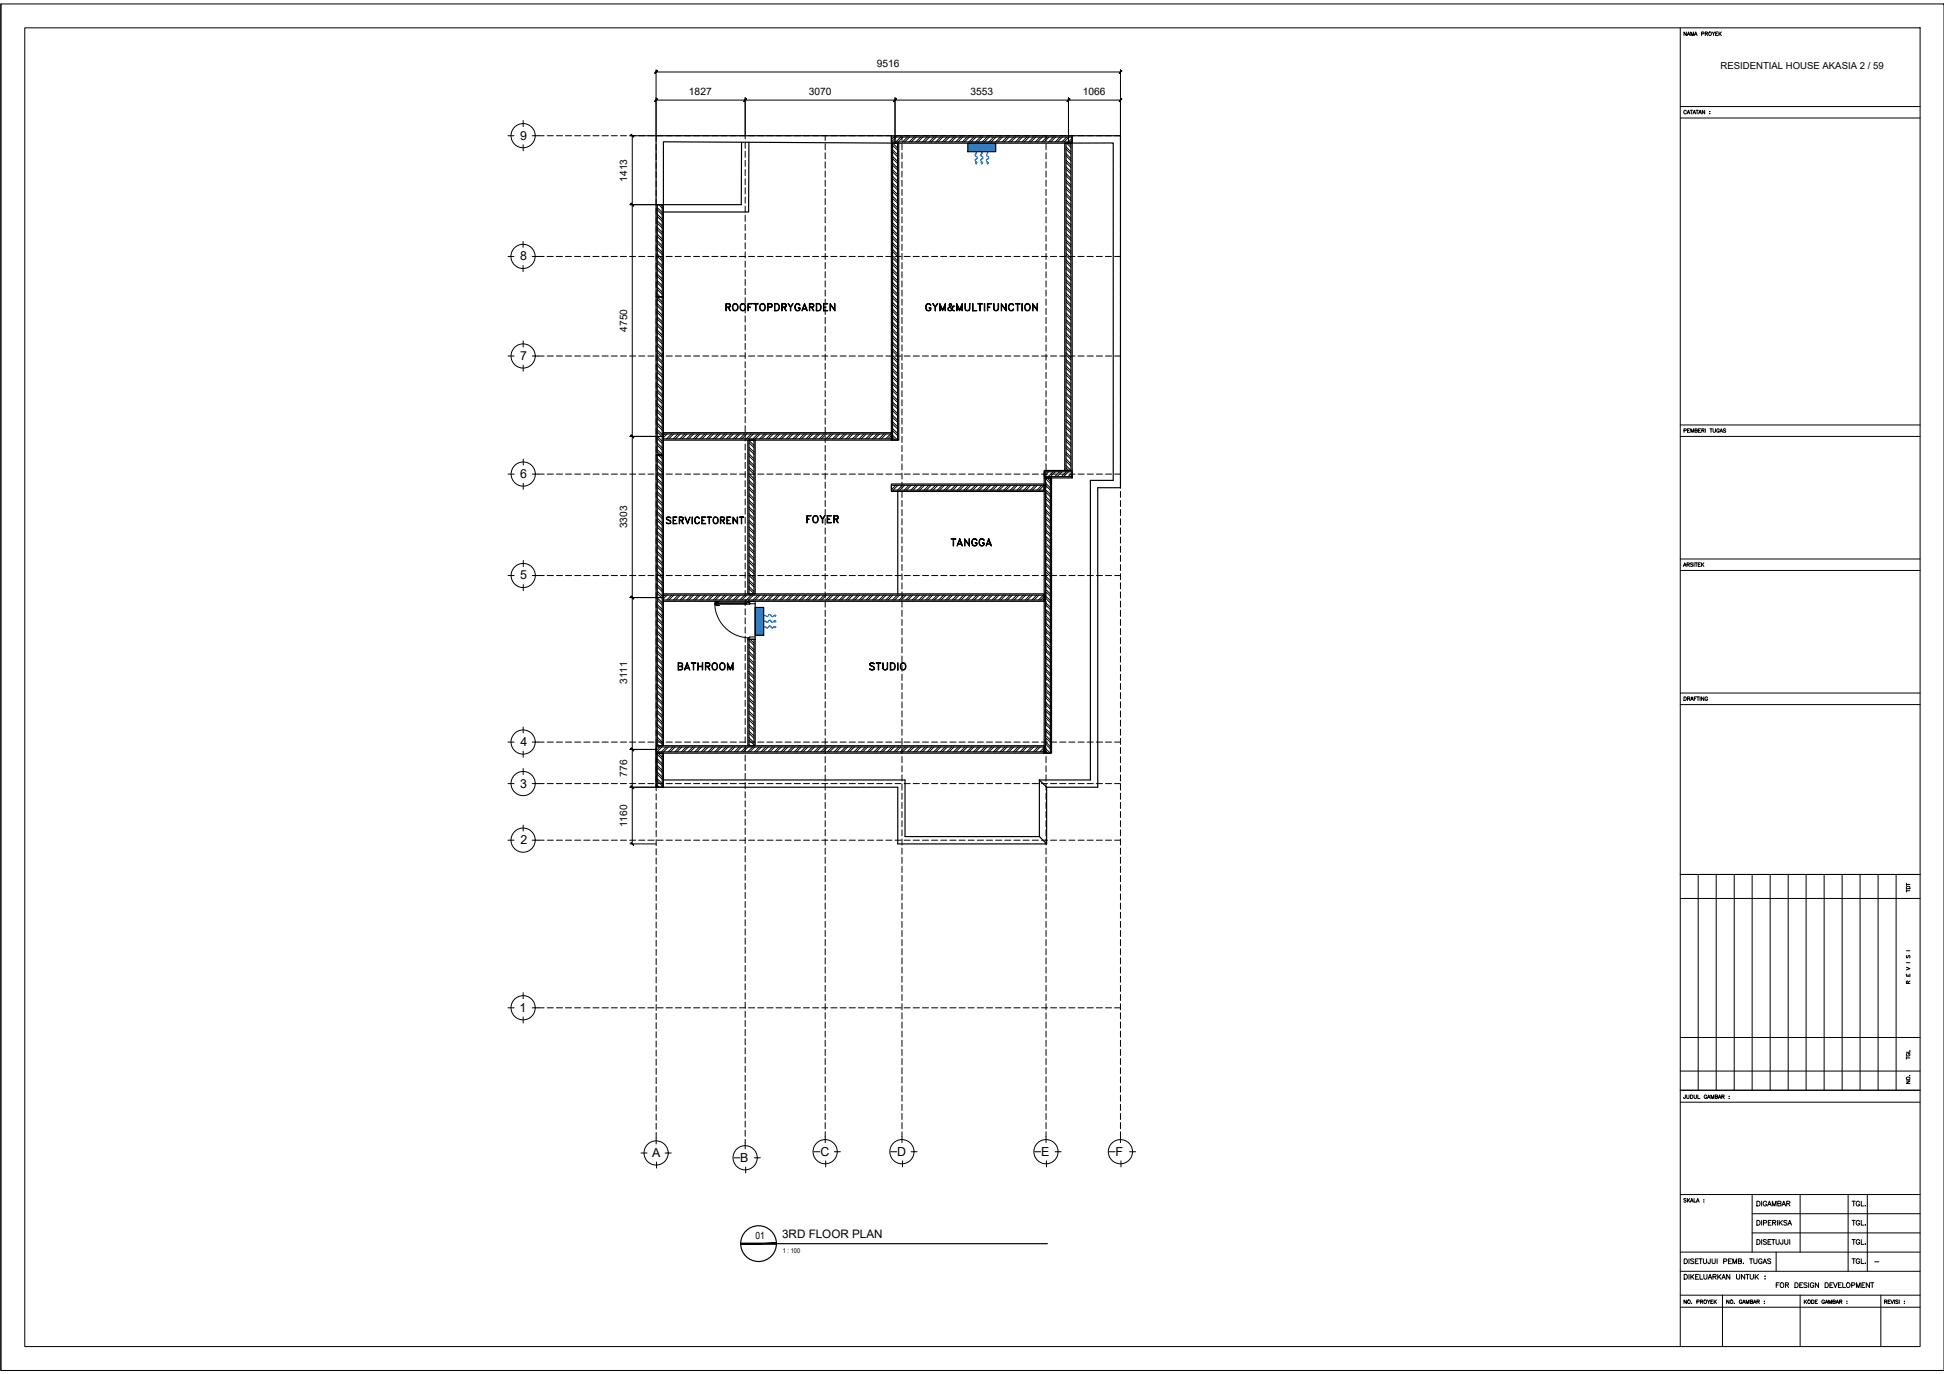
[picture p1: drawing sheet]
<svg xmlns="http://www.w3.org/2000/svg" width="420mm" height="297mm" viewBox="0 0 420 297" stroke-linecap="round" stroke-linejoin="round" font-family="sans-serif">
<defs><g id="words">
<text font-size="4.9" x="173.6" y="114.3">FOYER</text>
<g font-size="4.4">
<text x="155.9" y="68.4">ROOFTOPDRYGARDEN</text>
<text x="204.6" y="119.2">TANGGA</text>
<text x="145.7" y="146">BATHROOM</text>
<text x="187" y="146">STUDIO</text>
</g>
<g font-size="2.7">
<text x="112.4" y="30.2">9</text>
<text x="112.4" y="56.3">8</text>
<text x="112.4" y="77.8">7</text>
<text x="112.5" y="103.4">6</text>
<text x="112.5" y="125.3">5</text>
<text x="112.5" y="161.3">4</text>
<text x="112.4" y="170.3">3</text>
<text x="112.5" y="182.5">2</text>
<text x="112.2" y="218.7">1</text>
<text x="140.9" y="250.1">A</text>
<text x="160" y="251.1">B</text>
<text x="177.4" y="249.9">C</text>
<text x="193.9" y="249.8">D</text>
<text x="225" y="249.8">E</text>
<text x="241.1" y="249.8">F</text>
</g>
<text font-size="2.6" x="404.3" y="274.1">-</text>
<text font-size="2.5" x="169" y="267.6">3RD FLOOR PLAN</text>
<g font-size="2.2">
<text x="189.5" y="14.5">9516</text>
<text x="148.9" y="20.6">1827</text>
<text x="174.8" y="20.6">3070</text>
<text x="209.7" y="20.6">3553</text>
<text x="234" y="20.6">1066</text>
<text x="135.6" y="39.3" transform="rotate(-90 135.6 39.3)">1413</text>
<text x="135.6" y="71.7" transform="rotate(-90 135.6 71.7)">4750</text>
<text x="135.6" y="114.2" transform="rotate(-90 135.6 114.2)">3303</text>
<text x="135.6" y="147.9" transform="rotate(-90 135.6 147.9)">3111</text>
<text x="135.6" y="167.9" transform="rotate(-90 135.6 167.9)">776</text>
<text x="135.6" y="178.8" transform="rotate(-90 135.6 178.8)">1160</text>
<text x="163.3" y="267.8">01</text>
</g>
<text font-size="2.1" x="371.9" y="14.9">RESIDENTIAL HOUSE AKASIA 2 / 59</text>
<text font-size="1.4" x="169.2" y="270.9">1 : 100</text>
</g></defs>
<!-- layer: AS -->
<g fill="none" stroke="#000" stroke-width=".22">
<path d="M116.3 29.3h1.3M118.3 29.3h1.3M120.2 29.3h1.4M122.2 29.3h1.3M124.2 29.3h1.3M126.2 29.3h1.3M128.2 29.3h1.3M130.1 29.3h1.4M132.1 29.3h1.3M134.1 29.3h1.3M136.1 29.3h1.3M138 29.3h1.4"/>
<path d="M140 29.3h1.4M141.8 29.3v1.2M141.8 31.2v1.3M141.8 33.2v1.3M141.8 35.1v1.4M141.8 37.1v1.3M141.8 39.1v1.3M142 29.3h1.3M144 29.3h1.3M146 29.3h1.3M147.9 29.3h1.4M149.9 29.3h1.3"/>
<path d="M151.9 29.3h1.3M153.9 29.3h1.3M155.9 29.3h1.3M157.8 29.3h1.4M159.8 29.3h1.3M161.1 29.3v.8M161.1 30.7v1.3M161.1 32.7v1.3M161.1 34.7v1.3M161.1 36.6v1.4M161.1 38.6v1.3M161.8 29.3h1.3"/>
<path d="M163.8 29.3h1.3M165.7 29.3h1.4M167.7 29.3h1.3M169.7 29.3h1.3M171.7 29.3h1.3M173.7 29.3h1.3M175.6 29.3h1.4M177.6 29.3h1.3M178.4 29.3v1.1M178.4 31.1v1.3M178.4 33v1.3M178.4 35v1.3"/>
<path d="M178.4 37v1.3M178.4 39v1.3M179.6 29.3h1.3M181.6 29.3h1.3M183.5 29.3h1.4M185.5 29.3h1.3M187.5 29.3h1.3M189.5 29.3h1.3M191.5 29.3h1.3M193.4 29.3h1.4M194.9 29.3v1.1M194.9 31.1v1.3"/>
<path d="M194.9 33v1.3M194.9 35v1.3M194.9 37v1.3M194.9 39v1.3M195.4 29.3h1.3M197.4 29.3h1.3M199.4 29.3h1.3M201.3 29.3h1.4M203.3 29.3h1.3M205.3 29.3h1.3M207.3 29.3h1.3M209.3 29.3h1.3"/>
<path d="M211.2 29.3h1.4M213.2 29.3h1.3M215.2 29.3h1.3M217.2 29.3h1.3M219.1 29.3h1.4M221.1 29.3h1.3M223.1 29.3h1.3M225.1 29.3h1.3M226.1 29.3v1.1M226.1 31.1v1.3M226.1 33v1.3M226.1 35v1.3"/>
<path d="M226.1 37v1.3M226.1 39v1.3M227.1 29.3h1.3M229 29.3h1.4M231 29.3h1.3M233 29.3h1.3M235 29.3h1.3M236.9 29.3h1.4M238.9 29.3h1.3M240.9 29.3h1.3v1.1M242.2 31.1v1.3M242.2 33v1.3"/>
<path d="M242.2 35v1.3M242.2 37v1.3M242.2 39v1.3M116.3 55.4h1.3M118.3 55.4h1.3M120.2 55.4h1.4M122.2 55.4h1.3M124.2 55.4h1.3M126.2 55.4h1.3M128.1 55.4h1.4M130.1 55.4h1.3M132.1 55.4h1.3"/>
<path d="M134.1 55.4h1.3M136.1 55.4h1.3M138 55.4h1.4M140 55.4h1.3M141.8 41.1v1.3M141.8 43v1.4M141.8 45v1.3M141.8 47v1.3M141.8 49v1.3M141.8 51v1.3M141.8 52.9v1.4M141.8 54.9v1.3"/>
<path d="M141.8 56.9v1.3M141.8 58.9v1.3M142 55.4h1.3M144 55.4h1.3M145.9 55.4h1.4M147.9 55.4h1.3M149.9 55.4h1.3M151.9 55.4h1.3M153.9 55.4h1.3M155.8 55.4h1.4M157.8 55.4h1.3M159.8 55.4h1.3"/>
<path d="M161.1 40.6v1.3M161.1 42.6v1.3M161.1 44.6v1.3M161.1 46.6v1.3M161.1 48.5v1.3M161.1 50.5v1.3M161.1 52.5v1.3M161.1 54.4v1.4M161.1 56.4v1.3M161.1 58.4v1.3M161.8 55.4h1.3M163.7 55.4h1.4"/>
<path d="M165.7 55.4h1.3M167.7 55.4h1.3M169.7 55.4h1.3M171.7 55.4h1.3M173.6 55.4h1.4M175.6 55.4h1.3M177.6 55.4h1.3M178.4 40.9v1.4M178.4 42.9v1.3M178.4 44.9v1.3M178.4 46.9v1.3M178.4 48.9v1.3"/>
<path d="M178.4 50.8v1.3M178.4 52.8v1.3M178.4 54.8v1.3M178.4 56.8v1.3M178.4 58.7v1.4M179.6 55.4h1.3M181.5 55.4h1.4M183.5 55.4h1.3M185.5 55.4h1.3M187.5 55.4h1.3M189.5 55.4h1.3M191.4 55.4h1.4"/>
<path d="M193.4 55.4h1.3M194.9 40.9v1.4M194.9 42.9v1.3M194.9 44.9v1.3M194.9 46.9v1.3M194.9 48.9v1.3M194.9 50.8v1.3M194.9 52.8v1.3M194.9 54.8v1.3M194.9 56.8v1.3M194.9 58.7v1.4M195.4 55.4h1.3"/>
<path d="M197.4 55.4h1.3M199.3 55.4h1.4M201.3 55.4h1.3M203.3 55.4h1.3M205.3 55.4h1.3M207.3 55.4h1.3M209.2 55.4h1.4M211.2 55.4h1.3M213.2 55.4h1.3M215.2 55.4h1.3M217.1 55.4h1.4M219.1 55.4h1.4"/>
<path d="M221.1 55.4h1.3M223.1 55.4h1.3M225.1 55.4h1.3M226.1 40.9v1.4M226.1 42.9v1.3M226.1 44.9v1.3M226.1 46.9v1.3M226.1 48.9v1.3M226.1 50.8v1.3M226.1 52.8v1.3M226.1 54.8v1.3M226.1 56.8v1.3"/>
<path d="M226.1 58.7v1.4M227 55.4h1.4M229 55.4h1.3M231 55.4h1.3M233 55.4h1.3M235 55.4h1.3M236.9 55.4h1.4M238.9 55.4h1.3M240.9 55.4h1.3M242.2 40.9v1.4M242.2 42.9v1.3M242.2 44.9v1.3"/>
<path d="M242.2 46.9v1.3M242.2 48.9v1.3M242.2 50.8v1.3M242.2 52.8v1.3M242.2 54.8v1.3M242.2 56.8v1.3M242.2 58.7v1.4M116.3 77h1.3M118.3 77h1.3M120.2 77h1.4M122.2 77h1.3M124.2 77h1.3"/>
<path d="M126.2 77h1.3M128.2 77h1.3M130.1 77h1.4M132.1 77h1.3M134.1 77h1.3M136.1 77h1.3M138 77h1.4M140 77h1.4M141.8 60.8v1.4M141.8 62.8v1.3M141.8 64.8v1.3M141.8 66.8v1.3"/>
<path d="M141.8 68.8v1.3M141.8 70.7v1.4M141.8 72.7v1.3M141.8 74.7v1.3M141.8 76.7v1.3M141.8 78.7v1.3M142 77h1.3M144 77h1.3M146 77h1.3M147.9 77h1.4M149.9 77h1.3M151.9 77h1.3"/>
<path d="M153.9 77h1.3M155.9 77h1.3M157.8 77h1.4M159.8 77h1.3M161.1 60.4v1.3M161.1 62.4v1.3M161.1 70.3v1.3M161.1 72.2v1.4M161.1 74.2v1.4M161.1 76.2v1.3M161.1 78.2v1.3M161.8 77h1.3"/>
<path d="M163.8 77h1.3M165.7 77h1.4M167.7 77h1.3M169.7 77h1.3M171.7 77h1.3M173.7 77h1.3M175.6 77h1.4M177.6 77h1.3M178.4 60.7v1.3M178.4 62.7v1.3M178.4 70.6v1.3M178.4 72.6v1.3"/>
<path d="M178.4 74.6v1.3M178.4 76.5v1.4M178.4 78.5v1.3M179.6 77h1.3M181.6 77h1.3M183.5 77h1.4M185.5 77h1.3M187.5 77h1.3M189.5 77h1.3M191.5 77h1.3M193.4 77h1.4M194.9 60.7v1.3"/>
<path d="M194.9 62.7v1.3M194.9 64.7v1.3M194.9 66.7v1.3M194.9 68.6v1.3M194.9 70.6v1.3M194.9 72.6v1.3M194.9 74.6v1.3M194.9 76.5v1.4M194.9 78.5v1.3M195.4 77h1.3M197.4 77h1.3M199.4 77h1.3"/>
<path d="M201.3 77h1.4M203.3 77h1.3M205.3 77h1.3M207.3 77h1.3M209.3 77h1.3M211.2 77h1.4M213.2 77h1.3M215.2 77h1.3M217.2 77h1.3M219.1 77h1.4M221.1 77h1.3M223.1 77h1.3"/>
<path d="M225.1 77h1.3M226.1 60.7v1.3M226.1 62.7v1.3M226.1 64.7v1.3M226.1 66.7v1.3M226.1 68.6v1.3M226.1 70.6v1.3M226.1 72.6v1.3M226.1 74.6v1.3M226.1 76.5v1.4M226.1 78.5v1.3M227.1 77h1.3"/>
<path d="M229 77h1.4M231 77h1.3M233 77h1.3M235 77h1.3M236.9 77h1.4M238.9 77h1.3M240.9 77h1.3M242.2 60.7v1.3M242.2 62.7v1.3M242.2 64.7v1.3M242.2 66.7v1.3M242.2 68.6v1.3"/>
<path d="M242.2 70.6v1.3M242.2 72.6v1.3M242.2 74.6v1.3M242.2 76.5v1.4M242.2 78.5v1.3M141.8 80.6v1.3M141.8 82.6v1.3M141.8 84.6v1.3M141.8 86.6v1.3M141.8 88.5v1.4M141.8 90.5v1.3M141.8 92.5v1.3"/>
<path d="M141.8 94.5v1.3M141.8 96.5v1.3M141.8 98.4v1.3M161.1 80.2v1.3M161.1 82.2v1.3M161.1 84.1v1.3M161.1 86.1v1.3M161.1 88.1v1.3M161.1 90.1v1.3M161.1 92v1.4M161.1 94v1.3M161.1 96v1.3"/>
<path d="M161.1 98v1.3M161.1 100v1.3M178.4 80.5v1.3M178.4 82.5v1.3M178.4 84.5v1.3M178.4 86.4v1.3M178.4 88.4v1.3M178.4 90.4v1.3M178.4 92.4v1.3M178.4 94.3v1.4M178.4 96.3v1.3M178.4 98.3v1.3"/>
<path d="M194.9 80.5v1.3M194.9 82.5v1.3M194.9 84.5v1.3M194.9 86.4v1.3M194.9 88.4v1.3M194.9 90.4v1.3M194.9 92.4v1.3M194.9 94.3v1.4M194.9 96.3v1.3M194.9 98.3v1.3M226.1 80.5v1.3M226.1 82.5v1.3"/>
<path d="M226.1 84.5v1.3M226.1 86.4v1.3M226.1 88.4v1.3M226.1 90.4v1.3M226.1 92.4v1.3M226.1 94.3v1.4M226.1 96.3v1.3M226.1 98.3v1.3M242.2 80.5v1.3M242.2 82.5v1.3M242.2 84.5v1.3M242.2 86.4v1.3"/>
<path d="M242.2 88.4v1.3M242.2 90.4v1.3M242.2 92.4v1.3M242.2 94.3v1.4M242.2 96.3v1.3M242.2 98.3v1.3M116.4 102.5h1.2M118.3 102.5h1.3M120.3 102.5h1.3M122.2 102.5h1.3M124.2 102.5h1.3M126.2 102.5h1.3"/>
<path d="M128.2 102.5h1.3M130.2 102.5h1.3M132.1 102.5h1.4M134.1 102.5h1.3M136.1 102.5h1.3M138.1 102.5h1.3M140 102.5h1.4M141.8 100.4v1.3M141.8 102.4v1.3M141.8 104.4v1.3M141.8 106.3v1.4M141.8 108.3v1.4"/>
<path d="M141.8 110.3v1.3M141.8 112.3v1.3M141.8 114.3v1.3M141.8 116.2v1.3M141.8 118.2v1.3M142 102.5h1.3M144 102.5h1.3M146 102.5h1.3M148 102.5h1.3M149.9 102.5h1.4M151.9 102.5h1.3M153.9 102.5h1.3"/>
<path d="M155.9 102.5h1.3M157.8 102.5h1.4M159.8 102.5h1.3M161.1 101.9v1.3M161.1 103.9v1.3M161.1 105.9v1.3M161.1 107.9v1.3M161.1 109.8v1.4M161.1 111.8v1.3M161.1 113.8v1.3M161.1 115.8v1.3M161.1 117.8v1.3"/>
<path d="M161.1 119.7v1.3M161.8 102.5h1.3M163.8 102.5h1.3M165.8 102.5h1.3M167.7 102.5h1.4M169.7 102.5h1.3M171.7 102.5h1.3M173.7 102.5h1.3M175.6 102.5h1.4M177.6 102.5h1.3M178.4 100.3v1.3M178.4 102.3v1.3"/>
<path d="M178.4 104.2v1.3M178.4 106.2v1.3M178.4 108.2v1.3M178.4 116.1v1.3M178.4 118.1v1.3M179.6 102.5h1.3M181.6 102.5h1.3M183.6 102.5h1.3M185.5 102.5h1.4M187.5 102.5h1.3M189.5 102.5h1.3M191.5 102.5h1.3"/>
<path d="M193.4 102.5h1.4M194.9 100.3v1.3M194.9 102.3v1.3M194.9 104.2v1.3M194.9 106.2v1.3M194.9 108.2v1.3M194.9 110.2v1.3M194.9 112.1v1.4M194.9 114.1v1.4M194.9 116.1v1.3M194.9 118.1v1.3M195.4 102.5h1.3"/>
<path d="M197.4 102.5h1.3M199.4 102.5h1.3M201.4 102.5h1.3M203.3 102.5h1.4M205.3 102.5h1.3M207.3 102.5h1.3M209.3 102.5h1.3M211.2 102.5h1.4M213.2 102.5h1.3M215.2 102.5h1.3M217.2 102.5h1.3M219.2 102.5h1.3"/>
<path d="M221.1 102.5h1.4M223.1 102.5h1.3M225.1 102.5h1.3M226.1 100.3v1.3M226.1 102.3v1.3M226.1 104.2v1.3M226.1 106.2v1.3M226.1 108.2v1.3M226.1 110.2v1.3M226.1 112.1v1.4M226.1 114.1v1.4M226.1 116.1v1.3"/>
<path d="M226.1 118.1v1.3M227.1 102.5h1.3M229 102.5h1.4M231 102.5h1.3M233 102.5h1.3M235 102.5h1.3M237 102.5h1.3M239 102.5h1.3M240.9 102.5h1.3M242.2 100.3v1.3M242.2 102.3v1.3M242.2 104.2v1.3"/>
<path d="M242.2 106.2v1.3M242.2 108.2v1.3M242.2 110.2v1.3M242.2 112.1v1.4M242.2 114.1v1.4M242.2 116.1v1.3M242.2 118.1v1.3M116.4 124.4h1.2M118.3 124.4h1.3M120.3 124.4h1.3M122.2 124.4h1.3M124.2 124.4h1.3"/>
<path d="M126.2 124.4h1.3M128.2 124.4h1.3M130.2 124.4h1.3M132.1 124.4h1.4M134.1 124.4h1.3M136.1 124.4h1.3M138.1 124.4h1.3M140 124.4h1.4M141.8 120.2v1.3M141.8 122.2v1.3M141.8 124.1v1.4M141.8 126.1v1.4"/>
<path d="M141.8 128.1v1.3M141.8 130.1v1.3M141.8 132.1v1.3M141.8 134v1.3M141.8 136v1.3M141.8 138v1.3M141.8 140v1.3M142 124.4h1.3M144 124.4h1.3M146 124.4h1.3M148 124.4h1.3M149.9 124.4h1.4"/>
<path d="M151.9 124.4h1.3M153.9 124.4h1.3M155.9 124.4h1.3M157.8 124.4h1.4M159.8 124.4h1.3M161.1 121.7v1.3M161.1 123.7v1.3M161.1 125.7v1.3M161.1 127.6v1.4M161.1 129.6v1.3M161.1 131.6v1.3M161.1 133.6v1.3"/>
<path d="M161.1 135.6v1.3M161.1 137.5v1.3M161.1 139.5v1.3M161.8 124.4h1.3M163.8 124.4h1.3M165.8 124.4h1.3M167.7 124.4h1.4M169.7 124.4h1.3M171.7 124.4h1.3M173.7 124.4h1.3M175.6 124.4h1.4M177.6 124.4h1.3"/>
<path d="M178.4 120.1v1.3M178.4 122v1.3M178.4 124v1.3M178.4 126v1.3M178.4 128v1.3M178.4 129.9v1.4M178.4 131.9v1.4M178.4 133.9v1.3M178.4 135.9v1.3M178.4 137.9v1.3M178.4 139.8v1.3M179.6 124.4h1.3"/>
<path d="M181.6 124.4h1.3M183.6 124.4h1.3M185.5 124.4h1.4M187.5 124.4h1.3M189.5 124.4h1.3M191.5 124.4h1.3M193.4 124.4h1.4M194.9 120.1v1.3M194.9 122v1.3M194.9 124v1.3M194.9 126v1.3M194.9 128v1.3"/>
<path d="M194.9 129.9v1.4M194.9 131.9v1.4M194.9 133.9v1.3M194.9 135.9v1.3M194.9 137.9v1.3M194.9 139.8v1.3M195.4 124.4h1.3M197.4 124.4h1.3M199.4 124.4h1.3M201.4 124.4h1.3M203.3 124.4h1.4M205.3 124.4h1.3"/>
<path d="M207.3 124.4h1.3M209.3 124.4h1.3M211.2 124.4h1.4M213.2 124.4h1.3M215.2 124.4h1.3M217.2 124.4h1.3M219.2 124.4h1.3M221.1 124.4h1.4M223.1 124.4h1.3M225.1 124.4h1.3M226.1 120.1v1.3M226.1 122v1.3"/>
<path d="M226.1 124v1.3M226.1 126v1.3M226.1 128v1.3M226.1 129.9v1.4M226.1 131.9v1.4M226.1 133.9v1.3M226.1 135.9v1.3M226.1 137.9v1.3M226.1 139.8v1.3M227.1 124.4h1.3M229 124.4h1.4M231 124.4h1.3"/>
<path d="M233 124.4h1.3M235 124.4h1.3M237 124.4h1.3M239 124.4h1.3M240.9 124.4h1.3M242.2 120.1v1.3M242.2 122v1.3M242.2 124v1.3M242.2 126v1.3M242.2 128v1.3M242.2 129.9v1.4M242.2 131.9v1.4"/>
<path d="M242.2 133.9v1.3M242.2 135.9v1.3M242.2 137.9v1.3M242.2 139.8v1.3M141.8 142v1.3M141.8 143.9v1.4M141.8 145.9v1.3M141.8 147.9v1.3M141.8 149.9v1.3M141.8 151.8v1.3M141.8 153.8v1.3M141.8 155.8v1.3"/>
<path d="M141.8 157.8v1.3M141.8 159.8v1.3M161.1 147.4v1.3M161.1 149.4v1.3M161.1 151.4v1.3M161.1 153.4v1.3M161.1 155.3v1.3M161.1 157.3v1.3M161.1 159.3v1.3M178.4 141.8v1.3M178.4 143.8v1.3M178.4 145.8v1.3"/>
<path d="M178.4 147.8v1.3M178.4 149.7v1.4M178.4 151.7v1.3M178.4 153.7v1.3M178.4 155.7v1.3M178.4 157.6v1.3M178.4 159.6v1.3M194.9 147.8v1.3M194.9 149.7v1.4M194.9 151.7v1.3M194.9 153.7v1.3M194.9 155.7v1.3"/>
<path d="M194.9 157.6v1.3M194.9 159.6v1.3M226.1 141.8v1.3M226.1 143.8v1.3M226.1 145.8v1.3M226.1 147.8v1.3M226.1 149.7v1.4M226.1 151.7v1.3M226.1 153.7v1.3M226.1 155.7v1.3M226.1 157.6v1.3M226.1 159.6v1.3"/>
<path d="M242.2 141.8v1.3M242.2 143.8v1.3M242.2 145.8v1.3M242.2 147.8v1.3M242.2 149.7v1.4M242.2 151.7v1.3M242.2 153.7v1.3M242.2 155.7v1.3M242.2 157.6v1.3M242.2 159.6v1.3M116.3 160.4h1.3M116.3 169.4h1.3"/>
<path d="M118.3 160.4h1.3M118.3 169.4h1.3M120.2 160.4h1.4M120.2 169.4h1.4M122.2 160.4h1.3M122.2 169.4h1.3M124.2 160.4h1.3M124.2 169.4h1.3M126.2 160.4h1.3M126.2 169.4h1.3M128.2 160.4h1.3M128.2 169.4h1.3"/>
<path d="M130.1 160.4h1.4M130.1 169.4h1.4M132.1 160.4h1.3M132.1 169.4h1.3M134.1 160.4h1.3M134.1 169.4h1.3M136.1 160.4h1.3M136.1 169.4h1.3M138 160.4h1.4M138 169.4h1.4M140 160.4h1.4M140 169.4h1.4"/>
<path d="M141.8 161.7v1.4M141.8 163.7v1.3M141.8 165.7v1.3M141.8 167.7v1.3M141.8 169.6v1.3M141.8 171.6v1.3M141.8 173.6v1.3M141.8 175.6v1.3M141.8 177.6v1.3M141.8 179.5v1.4M142 160.4h1.3M142 169.4h1.3"/>
<path d="M144 160.4h1.3M144 169.4h1.3M146 160.4h1.3M146 169.4h1.3M147.9 160.4h1.4M147.9 169.4h1.4M149.9 160.4h1.3M149.9 169.4h1.3M151.9 160.4h1.3M151.9 169.4h1.3M153.9 160.4h1.3M153.9 169.4h1.3"/>
<path d="M155.9 160.4h1.3M155.9 169.4h1.3M157.8 160.4h1.4M157.8 169.4h1.4M159.8 160.4h1.3M159.8 169.4h1.3M161.1 161.3v1.3M161.1 163.2v1.4M161.1 165.2v1.3M161.1 167.2v1.3M161.1 169.2v1.3M161.1 171.2v1.3"/>
<path d="M161.1 173.1v1.3M161.1 175.1v1.3M161.1 177.1v1.3M161.1 179.1v1.3M161.8 160.4h1.3M161.8 169.4h1.3M163.8 160.4h1.3M163.8 169.4h1.3M165.7 160.4h1.4M165.7 169.4h1.4M167.7 160.4h1.3M167.7 169.4h1.3"/>
<path d="M169.7 160.4h1.3M169.7 169.4h1.3M171.7 160.4h1.3M171.7 169.4h1.3M173.7 160.4h1.3M173.7 169.4h1.3M175.6 160.4h1.4M175.6 169.4h1.4M177.6 160.4h1.3M177.6 169.4h1.3M178.4 161.6v1.3M178.4 163.6v1.3"/>
<path d="M178.4 165.6v1.3M178.4 167.5v1.4M178.4 169.5v1.3M178.4 171.5v1.3M178.4 173.5v1.3M178.4 175.4v1.3M178.4 177.4v1.3M178.4 179.4v1.3M179.6 160.4h1.3M179.6 169.4h1.3M181.6 160.4h1.3M181.6 169.4h1.3"/>
<path d="M183.5 160.4h1.4M183.5 169.4h1.4M185.5 160.4h1.3M185.5 169.4h1.3M187.5 160.4h1.3M187.5 169.4h1.3M189.5 160.4h1.3M189.5 169.4h1.3M191.5 160.4h1.3M191.5 169.4h1.3M193.4 160.4h1.4M193.4 169.4h1.4"/>
<path d="M194.9 161.6v1.3M194.9 163.6v1.3M194.9 165.6v1.3M194.9 167.5v1.4M194.9 169.5v1.3M194.9 171.5v1.3M194.9 173.5v1.3M194.9 175.4v1.3M194.9 177.4v1.3M194.9 179.4v1.3M195.4 160.4h1.3M195.4 169.4h1.3"/>
<path d="M197.4 160.4h1.3M197.4 169.4h1.3M199.4 160.4h1.3M199.4 169.4h1.3M201.3 160.4h1.4M201.3 169.4h1.4M203.3 160.4h1.3M203.3 169.4h1.3M205.3 160.4h1.3M205.3 169.4h1.3M207.3 160.4h1.3M207.3 169.4h1.3"/>
<path d="M209.3 160.4h1.3M209.3 169.4h1.3M211.2 160.4h1.4M211.2 169.4h1.4M213.2 160.4h1.3M213.2 169.4h1.3M215.2 160.4h1.3M215.2 169.4h1.3M217.2 160.4h1.3M217.2 169.4h1.3M219.1 160.4h1.4M219.1 169.4h1.4"/>
<path d="M221.1 160.4h1.3M221.1 169.4h1.3M223.1 160.4h1.3M223.1 169.4h1.3M225.1 160.4h1.3M225.1 169.4h1.3M226.1 161.6v1.3M226.1 163.6v1.3M226.1 165.6v1.3M226.1 167.5v1.4M226.1 169.5v1.3M226.1 171.5v1.3"/>
<path d="M226.1 173.5v1.3M226.1 175.4v1.3M226.1 177.4v1.3M226.1 179.4v1.3M227.1 160.4h1.3M227.1 169.4h1.3M229 160.4h1.4M229 169.4h1.4M231 160.4h1.3M231 169.4h1.3M233 160.4h1.3M233 169.4h1.3"/>
<path d="M235 160.4h1.3M235 169.4h1.3M236.9 160.4h1.4M236.9 169.4h1.4M238.9 160.4h1.3M238.9 169.4h1.3M240.9 160.4h1.3M240.9 169.4h1.3M242.2 161.6v1.3M242.2 163.6v1.3M242.2 165.6v1.3M242.2 167.5v1.4"/>
<path d="M242.2 169.5v1.3M242.2 171.5v1.3M242.2 173.5v1.3M242.2 175.4v1.3M242.2 177.4v1.3M242.2 179.4v1.3M116.3 181.6h1.3M118.3 181.6h1.3M120.2 181.6h1.4M122.2 181.6h1.3M124.2 181.6h1.3M126.2 181.6h1.3"/>
<path d="M128.2 181.6h1.3M130.1 181.6h1.4M132.1 181.6h1.3M134.1 181.6h1.3M136.1 181.6h1.3M138 181.6h1.4M140 181.6h1.4M141.8 181.5v1.3M141.8 183.5v1.3M141.8 185.5v1.3M141.8 187.4v1.4M141.8 189.4v1.3"/>
<path d="M141.8 191.4v1.3M141.8 193.4v1.3M141.8 195.4v1.3M141.8 197.3v1.4M141.8 199.3v1.3M142 181.6h1.3M144 181.6h1.3M146 181.6h1.3M147.9 181.6h1.4M149.9 181.6h1.3M151.9 181.6h1.3M153.9 181.6h1.3"/>
<path d="M155.9 181.6h1.3M157.8 181.6h1.4M159.8 181.6h1.3M161.1 181v1.4M161.1 183v1.3M161.1 185v1.3M161.1 187v1.3M161.1 189v1.3M161.1 190.9v1.3M161.1 192.9v1.3M161.1 194.9v1.3M161.1 196.9v1.3"/>
<path d="M161.1 198.8v1.4M161.8 181.6h1.3M163.8 181.6h1.3M165.7 181.6h1.4M167.7 181.6h1.3M169.7 181.6h1.3M171.7 181.6h1.3M173.7 181.6h1.3M175.6 181.6h1.4M177.6 181.6h1.3M178.4 181.4v1.3M178.4 183.4v1.3"/>
<path d="M178.4 185.3v1.4M178.4 187.3v1.3M178.4 189.3v1.3M178.4 191.3v1.3M178.4 193.2v1.3M178.4 195.2v1.3M178.4 197.2v1.3M178.4 199.2v1.3M179.6 181.6h1.3M181.6 181.6h1.3M183.5 181.6h1.4M185.5 181.6h1.3"/>
<path d="M187.5 181.6h1.3M189.5 181.6h1.3M191.5 181.6h1.3M193.4 181.6h1.4M194.9 181.4v1.3M194.9 183.4v1.3M194.9 185.3v1.4M194.9 187.3v1.3M194.9 189.3v1.3M194.9 191.3v1.3M194.9 193.2v1.3M194.9 195.2v1.3"/>
<path d="M194.9 197.2v1.3M194.9 199.2v1.3M195.4 181.6h1.3M197.4 181.6h1.3M199.4 181.6h1.3M201.3 181.6h1.4M203.3 181.6h1.3M205.3 181.6h1.3M207.3 181.6h1.3M209.3 181.6h1.3M211.2 181.6h1.4M213.2 181.6h1.3"/>
<path d="M215.2 181.6h1.3M217.2 181.6h1.3M219.1 181.6h1.4M221.1 181.6h1.3M223.1 181.6h1.3M225.1 181.6h1.3M226.1 181.4v1.3M226.1 183.4v1.3M226.1 185.3v1.4M226.1 187.3v1.3M226.1 189.3v1.3M226.1 191.3v1.3"/>
<path d="M226.1 193.2v1.3M226.1 195.2v1.3M226.1 197.2v1.3M226.1 199.2v1.3M227.1 181.6h1.3M229 181.6h1.4M231 181.6h1.3M233 181.6h1.3M235 181.6h1.3M236.9 181.6h1.4M238.9 181.6h1.3M240.9 181.6h1.3"/>
<path d="M242.2 181.4v1.3M242.2 183.4v1.3M242.2 185.3v1.4M242.2 187.3v1.3M242.2 189.3v1.3M242.2 191.3v1.3M242.2 193.2v1.3M242.2 195.2v1.3M242.2 197.2v1.3M242.2 199.2v1.3M116.3 217.9h1.3M118.3 217.9h1.3"/>
<path d="M120.2 217.9h1.4M122.2 217.9h1.3M124.2 217.9h1.3M126.2 217.9h1.3M128.2 217.9h1.3M130.1 217.9h1.4M132.1 217.9h1.3M134.1 217.9h1.3M136.1 217.9h1.3M138 217.9h1.4M140 217.9h1.4M141.8 201.3v1.3"/>
<path d="M141.8 203.3v1.3M141.8 205.2v1.4M141.8 207.2v1.3M141.8 209.2v1.3M141.8 211.2v1.3M141.8 213.2v1.3M141.8 215.1v1.4M141.8 217.1v1.3M141.8 219.1v1.3M142 217.9h1.3M144 217.9h1.3M146 217.9h1.3"/>
<path d="M147.9 217.9h1.4M149.9 217.9h1.3M151.9 217.9h1.3M153.9 217.9h1.3M155.9 217.9h1.3M157.8 217.9h1.4M159.8 217.9h1.3M161.1 200.8v1.3M161.1 202.8v1.3M161.1 204.8v1.3M161.1 206.8v1.3M161.1 208.7v1.3"/>
<path d="M161.1 210.7v1.3M161.1 212.7v1.3M161.1 214.7v1.3M161.1 216.6v1.4M161.1 218.6v1.3M161.8 217.9h1.3M163.8 217.9h1.3M165.7 217.9h1.4M167.7 217.9h1.3M169.7 217.9h1.3M171.7 217.9h1.3M173.7 217.9h1.3"/>
<path d="M175.6 217.9h1.4M177.6 217.9h1.3M178.4 201.2v1.3M178.4 203.1v1.4M178.4 205.1v1.3M178.4 207.1v1.3M178.4 209.1v1.3M178.4 211v1.4M178.4 213v1.3M178.4 215v1.3M178.4 217v1.3M178.4 219v1.3"/>
<path d="M179.6 217.9h1.3M181.6 217.9h1.3M183.5 217.9h1.4M185.5 217.9h1.3M187.5 217.9h1.3M189.5 217.9h1.3M191.5 217.9h1.3M193.4 217.9h1.4M194.9 201.2v1.3M194.9 203.1v1.4M194.9 205.1v1.3M194.9 207.1v1.3"/>
<path d="M194.9 209.1v1.3M194.9 211v1.4M194.9 213v1.3M194.9 215v1.3M194.9 217v1.3M194.9 219v1.3M195.4 217.9h1.3M197.4 217.9h1.3M199.4 217.9h1.3M201.3 217.9h1.4M203.3 217.9h1.3M205.3 217.9h1.3"/>
<path d="M207.3 217.9h1.3M209.3 217.9h1.3M211.2 217.9h1.4M213.2 217.9h1.3M215.2 217.9h1.3M217.2 217.9h1.3M219.1 217.9h1.4M221.1 217.9h1.3M223.1 217.9h1.3M225.1 217.9h1.3M226.1 201.2v1.3M226.1 203.1v1.4"/>
<path d="M226.1 205.1v1.3M226.1 207.1v1.3M226.1 209.1v1.3M226.1 211v1.4M226.1 213v1.3M226.1 215v1.3M226.1 217v1.3M226.1 219v1.3M227.1 217.9h1.3M229 217.9h1.4M231 217.9h1.3M233 217.9h1.3"/>
<path d="M235 217.9h1.3M236.9 217.9h1.4M238.9 217.9h1.3M240.9 217.9h1.3M242.2 201.2v1.3M242.2 203.1v1.4M242.2 205.1v1.3M242.2 207.1v1.3M242.2 209.1v1.3M242.2 211v1.4M242.2 213v1.3M242.2 215v1.3"/>
<path d="M242.2 217v1.3M242.2 219v1.3M141.8 221.1v1.3M141.8 223v1.4M141.8 225v1.3M141.8 227v1.3M141.8 229v1.3M141.8 231v1.3M141.8 232.9v1.4M141.8 234.9v1.3M141.8 236.9v1.3M141.8 238.9v1.3"/>
<path d="M161.1 220.6v1.3M161.1 222.6v1.3M161.1 224.6v1.3M161.1 226.5v1.3M161.1 228.5v1.3M161.1 230.5v1.3M161.1 232.5v1.3M161.1 234.4v1.4M161.1 236.4v1.4M161.1 238.4v1.3M178.4 220.9v1.4M178.4 222.9v1.3"/>
<path d="M178.4 224.9v1.3M178.4 226.9v1.3M178.4 228.8v1.4M178.4 230.8v1.3M178.4 232.8v1.3M178.4 234.8v1.3M178.4 236.8v1.3M178.4 238.7v1.4M194.9 220.9v1.4M194.9 222.9v1.3M194.9 224.9v1.3M194.9 226.9v1.3"/>
<path d="M194.9 228.8v1.4M194.9 230.8v1.3M194.9 232.8v1.3M194.9 234.8v1.3M194.9 236.8v1.3M194.9 238.7v1.4M226.1 220.9v1.4M226.1 222.9v1.3M226.1 224.9v1.3M226.1 226.9v1.3M226.1 228.8v1.4M226.1 230.8v1.3"/>
<path d="M226.1 232.8v1.3M226.1 234.8v1.3M226.1 236.8v1.3M226.1 238.7v1.4M242.2 220.9v1.4M242.2 222.9v1.3M242.2 224.9v1.3M242.2 226.9v1.3M242.2 228.8v1.4M242.2 230.8v1.3M242.2 232.8v1.3M242.2 234.8v1.3"/>
<path d="M242.2 236.8v1.3M242.2 238.7v1.4M141.8 240.8v1.4M141.8 242.8v1.3M141.8 244.8v1.2M161.1 240.4v1.3M161.1 242.4v1.3M161.1 244.3v1.3M161.1 246.3v.7M178.4 240.7v1.3M178.4 242.7v1.3M178.4 244.7v1"/>
<path d="M194.9 240.7v1.3M194.9 242.7v1.3M194.9 244.7v1M226.1 240.7v1.3M226.1 242.7v1.3M226.1 244.7v1M242.2 240.7v1.3M242.2 242.7v1.3M242.2 244.7v1"/>
</g>
<!-- layer: XR-KOP A3_MOZART$0$KOP-A1$0$A-GRSKOP -->
<g fill="none" stroke="#000" stroke-width=".22">
<path d="M.2 .9v295.4M.2 .9h420v295.4h-420zM5.4 6h409.6v285.1h-409.6zM363.2 6v285.1M363.2 25.5h51.8M363.2 23h51.8M363.2 91.9h51.8M363.2 94.3h51.8M363.2 120.8h51.8M363.2 123.3h51.8M363.2 149.8h51.8M363.2 152.3h51.8"/>
<path d="M363.2 189h51.8M363.2 194.2h51.8M367 189v46.7M370.9 189v46.7M374.8 189v46.7M378.7 189v46.7M382.6 189v46.7M386.5 189v46.7M390.4 189v46.7M394.3 189v46.7M398.1 189v46.7M402 189v46.7"/>
<path d="M405.9 189v46.7M409.8 189v46.7M363.2 224.3h51.8M363.2 231.5h51.8M363.2 235.7h51.8M363.2 238.3h51.8M363.2 258.2h51.8M378.7 258.2v12.5M389.1 258.2v12.5M399.4 258.2v16.6M403.6 258.2v16.6M363.2 280h51.8"/>
<path d="M363.2 274.8h51.8M363.2 270.7h51.8M372.3 280v11.1M378.7 266.5h36.3M378.7 262.4h36.3M383.9 270.7v4.1M389.1 280v11.1M406.5 280v11.1M363.2 282.6h51.8"/>
</g>
<!-- layer: XR-KOP A3_MOZART$0$KOP-A1$0$A-TXTKOP -->
<g fill="none" stroke="#000" stroke-width=".22">
<path d="M364.5 6.9v.8l-.5-.8v.8M364.7 7.7l.3-.8 .3 .8M364.8 7.4h.3M365.4 7.7v-.8l.3 .8 .3-.8v.8M366.2 7.7l.3-.8 .3 .8M366.3 7.4h.4M367.8 7.3l.5-.1v-.2l-.5-.1v.8M368.6 7.3l.4-.1v-.2l-.4-.1v.8M368.8 7.3l.3 .4M370 6.9l.3 .4v.4M370.6 6.9l-.3 .4M370.8 7.3h.3"/>
<path d="M371.3 6.9h-.5v.8h.5M371.5 6.9v.8M371.7 7.2l.3 .5M372 6.9l-.5 .5M364.5 24a.28 .28 0 0 0-.4-.2 .28 .28 0 0 0-.2 .3v.2a.28 .28 0 0 0 .2 .3 .28 .28 0 0 0 .4-.2M364.6 24.6l.3-.8 .3 .8M364.7 24.4h.4M365.3 23.8h.5M365.5 23.8v.8M365.9 24.6l.3-.8 .3 .8M366 24.4h.4M366.5 23.8h.6"/>
<path d="M366.8 23.8v.8M367.1 24.6l.3-.8 .3 .8M367.2 24.4h.4M368.4 23.8v.8l-.5-.8v.8M369.5 24.1h.1M369.5 24.6h.1M364 93.1h.4v-.3l-.4-.1v.8M364.7 93.1h.3M365.2 92.7h-.5v.8h.5M365.4 93.5v-.8l.3 .8 .3-.8v.8M366.3 93.1l.5-.1v-.2l-.5-.1v.8l.5-.1v-.2l-.2-.1M367.1 93.1h.3"/>
<path d="M367.6 92.7h-.5v.8h.5M367.8 93.1l.5-.1v-.2l-.5-.1v.8M368.1 93.1l.2 .4M368.6 92.7v.8M369.5 92.7h.6M369.8 92.7v.8M370.2 92.7v.5l.3 .3 .3-.3v-.5M371.6 92.9a.28 .28 0 0 0-.3-.2 .28 .28 0 0 0-.3 .3v.2a.28 .28 0 0 0 .3 .3 .28 .28 0 0 0 .3-.3h-.2M371.7 93.5l.3-.8 .3 .8M371.8 93.2h.4M373 92.8h-.5v.2l.5 .2-.1 .2h-.4M363.8 122.5l.3-.8 .3 .8"/>
<path d="M364 122.2h.3M364.6 122.1l.5-.1v-.2l-.5-.1v.8M364.9 122.1l.2 .4M365.9 121.8h-.5l.5 .4-.2 .3-.3-.1M366.1 121.7v.8M366.3 121.7h.5M366.6 121.7v.8M367 122.1h.3M367.5 121.7h-.5v.8h.5M367.7 121.7v.8M367.9 122l.4 .5M368.3 121.7l-.6 .5"/>
<path d="M364 150.7a.43 .43 0 0 1 .4 .1 .43 .43 0 0 1 0 .5l-.4 .1zM364.7 151h.5l.1-.2-.6-.1v.7M365 151l.3 .4M365.4 151.4l.3-.7 .3 .7M365.5 151.2h.4M366.2 151h.3M366.6 150.7h-.4v.7M366.7 150.7h.5M367 150.7v.7M367.4 150.7v.7M368.3 150.7v.7l-.6-.7v.7M369.1 150.8a.28 .28 0 0 0-.4-.2 .28 .28 0 0 0-.2 .3v.2a.28 .28 0 0 0 .3 .3 .28 .28 0 0 0 .3-.3h-.2"/>
<path d="M412 192.6h.8M412 190.9v.6M412 192.3v.5M412 191.2h.8M412.1 191.8a.44 .44 0 0 1 .7 .1v.2h-.8zM412 210.6v.4h.8v-.4M412 209.1l.8 .3-.8 .3M412 208.1h.8M412 205.5h.8M412.1 206.6v.5l.2-.1 .2-.4h.3l-.1 .5M412.4 212.6l-.1-.5h-.2l-.1 .5h.8M412.4 210.7v.3"/>
<path d="M412.8 212.1l-.4 .3M364.3 236.7l-.1 .7-.2 .1-.1-.3M364.6 236.7v.7l.2 .1 .3-.2v-.6M365.4 236.7h.2a.41 .41 0 0 1 .3 .4 .41 .41 0 0 1-.3 .4h-.2zM366.1 236.7v.6l.3 .2 .2-.1v-.7M366.9 236.7v.8h.5M368.9 236.9a.28 .28 0 0 0-.4-.2 .28 .28 0 0 0-.2 .3v.2a.28 .28 0 0 0 .3 .3 .28 .28 0 0 0 .3-.3h-.2M369 237.5l.3-.8 .3 .8M369.1 237.2h.4M369.8 237.5v-.8l.3 .8 .3-.8v.8M370.7 237.1h.4l.1-.2-.5-.2v.8l.5-.1v-.2l-.2-.1M371.4 237.5l.3-.8 .2 .8"/>
<path d="M371.5 237.2h.3M372.1 237.1h.5l.1-.2-.6-.2v.8M372.4 237.1l.3 .4M373.7 237h.1M373.7 237.4h.1M412 233.7h.8l-.8 .5h.8M412 228.4v.6M412 228.7h.8M412.2 227.7a.31 .31 0 0 0-.1 .5 .31 .31 0 0 0 .4 .1 .28 .28 0 0 0 .3-.3 .28 .28 0 0 0-.3-.3v.2M412.7 232.5h.1M412.8 227v.5h-.8M364.4 259.2h-.4v.2l.4 .2v.2h-.5"/>
<path d="M364.7 259.1v.8M364.9 259.4l.3 .5M365.2 259.1l-.5 .5M365.4 259.9l.3-.8 .3 .8M365.5 259.6h.3M366.1 259.1v.8h.5M366.6 259.9l.3-.8 .3 .8M366.8 259.6h.3M368.3 259.4h.1M368.3 259.8h.1M379.7 259.7h.3a.55 .55 0 0 1 .4 .5 .55 .55 0 0 1-.4 .5h-.3zM380.7 259.7v1"/>
<path d="M381.8 259.9a.38 .38 0 0 0-.4-.2 .38 .38 0 0 0-.3 .4v.2a.37 .37 0 0 0 .4 .4 .37 .37 0 0 0 .3-.4h-.2M400.3 259.7h.7M400.6 259.7v1M401.9 259.9a.38 .38 0 0 0-.4-.2 .38 .38 0 0 0-.3 .4v.2a.37 .37 0 0 0 .3 .4 .37 .37 0 0 0 .4-.4h-.2M402.3 259.7v1h.6M364 275.5h.3a.54 .54 0 0 1 .4 .5 .54 .54 0 0 1-.4 .5h-.3zM364 272.1h.3a.54 .54 0 0 1 .4 .6 .54 .54 0 0 1-.4 .5h-.3zM365 272.1v1.1M365 275.5v1M365.4 275.5v1M365.7 276l.4 .5M366.1 272.3l-.3-.2-.4 .2 .1 .2 .5 .3 .1 .2-.3 .2-.4-.2"/>
<path d="M366.1 275.5l-.7 .7M366.4 272.6h.4M366.5 276h.4M367.1 272.1h-.7v1.1h.7M367.1 275.5h-.6v1h.6M367.2 272.1h.7M367.4 275.5v1h.6M367.6 272.1v1.1M368.2 272.1v.9l.2 .2 .5-.3v-.8M368.3 275.5v.9l.3 .1 .3-.1v-.9M369.2 276.5l.4-1 .4 1M369.3 276.2h.5"/>
<path d="M369.6 272.1v1l-.3 .1-.2-.4M370 272.1l.1 .9 .2 .2 .4-.2v-.9M370.2 276h.6l.1-.3-.2-.2h-.5v1M370.6 276l.3 .5M371.1 272.1v1.1M371.3 275.5v1M371.5 276l.4 .5M371.9 275.5l-.6 .7M372.2 276.5l.3-1 .4 1M372.3 276.2h.5M372.5 272.7l.7-.1v-.4l-.7-.1v1.1M373.6 272.6h.4"/>
<path d="M373.9 275.5v1l-.7-1v1M374.2 272.1h-.6v1.1h.6M374.5 273.2v-1.1l.4 1.1 .4-1.1v1.1M375.3 275.5v.9l.3 .1 .4-.2v-.8M375.7 272.6h.6v-.4l-.6-.1v1.1l.6-.1 .1-.3-.2-.2M376.8 273.1h.1M377.1 275.5v1l-.7-1v1M377.3 275.5h.7M377.7 275.5v1M378.1 272.1h.7M378.3 275.5v.9l.3 .1 .4-.2v-.8M378.5 272.1v1.1"/>
<path d="M379.1 272.1v.8l.2 .3 .4-.2 .1-.9M379.3 275.5v1M379.6 276l.4 .5M379.7 263.8h.3a.55 .55 0 0 1 .4 .5 .55 .55 0 0 1-.4 .6h-.3zM379.7 268h.3a.55 .55 0 0 1 .4 .5 .55 .55 0 0 1-.4 .5h-.3zM380 275.5l-.7 .7M380.7 263.8v1.1M380.7 268v1M380.8 272.4a.38 .38 0 0 0-.4-.3 .38 .38 0 0 0-.3 .4v.3a.37 .37 0 0 0 .4 .4 .37 .37 0 0 0 .3-.4h-.2M381 273.2l.4-1.1 .4 1.1M381.1 264.4l.6-.1 .1-.4-.7-.1v1.1M381.2 272.8h.5"/>
<path d="M381.5 275.9h.1M381.5 276.4h.1M381.8 268.1l-.3-.1-.4 .1 .1 .3 .5 .2 .1 .3-.3 .1-.4-.1M382 260.7l.4-1 .4 1M382.1 268.5h.4M382.2 260.4h.5M382.2 264.3h.4M382.7 272.3l-.2-.2-.5 .2 .1 .2 .6 .3v.2l-.2 .2-.5-.2M382.8 268h-.7v1h.7M382.8 263.8h-.6v1.1h.6M382.9 268h.7M383.1 260.7v-1l.4 1 .4-1v1"/>
<path d="M383.1 264.3h.6l.1-.4-.7-.1v1.1M383.3 268v1M383.5 264.3l.3 .6M383.9 268v.7l.3 .3 .3-.1v-.9M383.9 277.8h.4M384.2 263.8v1.1M384.2 260.2l.6-.1 .1-.3-.7-.1v1l.7-.1v-.3l-.2-.1M384.5 263.8v1.1M384.6 277.3h-.7v1M384.8 264.3l.4 .6M385.1 260.7l.4-1 .4 1M385.2 263.8l-.7 .7"/>
<path d="M385.3 260.4h.5M385.3 268l-.1 1h-.3l-.1-.3M385.7 268v.7l.3 .3 .4-.1v-.9M385.9 277.8h.6v-.4l-.6-.1v1M386.2 260.2l.6-.1v-.3l-.6-.1v1M386.2 264l-.2-.2-.5 .2 .1 .2 .5 .2 .1 .3-.2 .2-.5-.2M386.2 277.8l.4 .5M386.4 264.9l.4-1.1 .4 1.1M386.5 260.2l.4 .5M386.6 264.5h.5M386.8 268v1M387.9 277.3h.4a.56 .56 0 0 1 .4 .5 .56 .56 0 0 1-.4 .5h-.4z"/>
<path d="M389 277.8h.4M389.6 277.3h-.6v1h.6M390.6 277.5l-.3-.2-.4 .2 .1 .2 .6 .4-.3 .2-.4-.1M390.9 277.3v1M392 277.6a.42 .42 0 0 0-.6-.2 .42 .42 0 0 0-.1 .5 .37 .37 0 0 0 .3 .5 .37 .37 0 0 0 .4-.5h-.2M393 277.3v1l-.7-1v1M394.5 277.3h.3a.56 .56 0 0 1 .4 .5 .56 .56 0 0 1-.4 .5h-.3zM395.5 277.8h.4M396.2 277.3h-.7v1h.7M396.3 277.3l.4 1 .4-1M397.3 277.8h.4M398 277.3h-.7v1h.7"/>
<path d="M398.3 277.3v1h.6M399.2 277.5a.45 .45 0 0 1 .7 .3 .45 .45 0 0 1-.7 .4zM400.2 277.9l.6-.1 .1-.3-.3-.2h-.4v1M400.3 263.8h.7M400.3 268h.7M400.3 272.1h.7M400.6 263.8v1.1M400.6 268v1M400.6 272.1v1.1M401.2 278.3v-1l.4 1 .4-1v1M401.9 264.1a.38 .38 0 0 0-.4-.3 .38 .38 0 0 0-.3 .4v.3a.37 .37 0 0 0 .3 .4 .37 .37 0 0 0 .4-.4h-.2M401.9 268.2a.42 .42 0 0 0-.6-.2 .42 .42 0 0 0-.1 .6 .37 .37 0 0 0 .3 .4 .37 .37 0 0 0 .4-.4h-.2"/>
<path d="M401.9 272.4a.42 .42 0 0 0-.6-.2 .42 .42 0 0 0-.1 .6 .37 .37 0 0 0 .3 .4 .37 .37 0 0 0 .4-.4h-.2M402.3 263.8v1.1h.6M402.3 268v1h.6M402.3 272.1v1.1h.6M402.4 277.8h.4M403.1 277.3h-.7v1h.7M403.2 260.6h.1M403.2 264.8h.1M403.2 268.9h.1M403.2 273.1h.1M404.1 277.3v1l-.7-1v1M404.3 277.3h.7"/>
<path d="M404.6 277.3v1M364.5 281v.8l-.5-.8v.8M365.6 281.7h.1M366.7 281.4h.5v-.3l-.5-.1v.8M367.5 281.4h.5v-.3l-.5-.1v.8M367.8 281.4l.2 .4M369 281l.3 .4v.4M369.6 281l-.3 .4M369.8 281.4h.3M370.2 281h-.4v.8h.4M370.5 281v.8M370.6 281.4l.4 .4"/>
<path d="M371 281l-.5 .5M373.7 281v.8l-.5-.8v.8M374.8 281.7h.1M376.5 281.2a.31 .31 0 0 0-.5-.1 .31 .31 0 0 0-.1 .4 .28 .28 0 0 0 .3 .3 .28 .28 0 0 0 .3-.3h-.2M376.6 281.8l.3-.8 .3 .8M376.7 281.5h.4M377.4 281.8v-.8l.3 .8 .3-.8v.8M378.3 281.4l.5-.1v-.2l-.5-.1v.8l.5-.1-.2-.3M378.9 281.8l.3-.8 .3 .8M379.1 281.5h.3M379.7 281.4l.5-.1v-.2l-.5-.1v.8M380 281.4l.3 .4"/>
<path d="M381.3 281.3h.1M381.3 281.7h.1M390 281v.8M390.1 281.4l.4 .4M390.5 281l-.5 .5M391.5 281h.3a.41 .41 0 0 1 .3 .4 .41 .41 0 0 1-.3 .4h-.3zM392.3 281.4h.3M392.8 281h-.5v.8h.5M394.3 281.2a.33 .33 0 0 0-.4 0 .33 .33 0 0 0 0 .5 .33 .33 0 0 0 .4-.1l-.2-.1M394.5 281.8l.3-.8 .3 .8M394.6 281.5h.3M395.2 281.8v-.8l.3 .8 .3-.8v.8"/>
<path d="M396.1 281.4h.5l.1-.2-.6-.2v.8l.5-.1 .1-.2-.2-.1M396.8 281.8l.3-.8 .3 .8M396.9 281.5h.4M397.6 281.4h.4v-.3l-.4-.1v.8M397.8 281.4l.3 .4M399.2 281.7h.1M399.2 281.3h.1M407.3 281.4h.4l.1-.2-.5-.2v.8M407.6 281.4l.2 .4M408.1 281.4h.3M408.6 281h-.5v.8h.5M408.7 281l.3 .8 .3-.8"/>
<path d="M409.4 281v.8M410.2 281.1h-.5l.5 .6h-.5M410.5 281v.8M411.6 281.3h.1M411.6 281.7h.1"/>
<circle cx="369.6" cy="7.3" r=".36"/>
<circle cx="412.4" cy="233.1" r=".35"/>
<circle cx="385.1" cy="277.8" r=".47"/>
<circle cx="365" cy="281.4" r=".36"/>
<circle cx="368.5" cy="281.4" r=".36"/>
<circle cx="374.2" cy="281.4" r=".35"/>
<circle cx="391" cy="281.4" r=".35"/>
</g>
<!-- layer: NOT -->
<g fill="none" stroke="#000" stroke-width=".25">
<path d="M167.8 268.9h58.6"/>
<circle cx="163.9" cy="268.9" r="3.9"/>
</g>
<path d="M160.1 268.7v.3l7.7-.3zM160.1 269l7.7-.3v.3z" fill="#000" stroke="#000" stroke-width=".22"/>
<!-- layer: WALL -->
<g fill="none" stroke="#000" stroke-width=".25">
<path d="M192.7 29.3h39v1.7h-39zM192.7 29.6h39v1.1h-39zM192.7 31h1.5v64.2h-1.5zM192.9 31h1.1v64.2h-1.1zM230.1 31h1.6v70.7h-1.6zM230.4 31h1.1v70.7h-1.1zM141.8 44.2h1.6v20h-1.6zM142 44.2h1.1v20h-1.1zM141.8 64.2h1.6v34.1h-1.6zM142 64.2h1.1v34.1h-1.1zM141.8 98.3h1.6v62.9h-1.6zM142 98.3h1.1v62.9h-1.1z"/>
<path d="M143.4 93.5h49.3v1.7h-49.3zM143.4 93.8h49.3v1.1h-49.3zM161.6 95.2h1.6v33.2h-1.6zM161.9 95.2h1.1v33.2h-1.1zM192.7 104.6h33v1.6h-33zM192.7 104.9h33v1.1h-33zM225.7 101.7h6v1.6h-6zM225.7 102h6v1h-6zM225.7 103.3h1.6v59.5h-1.6zM225.9 103.3h1.1v59.5h-1.1zM143.4 128.4h82.3v1.6h-82.3zM143.4 128.7h82.3v1h-82.3z"/>
<path d="M161.6 138.2h1.6v23h-1.6zM161.9 138.2h1.1v23h-1.1zM141.8 161.2h83.9v1.6h-83.9zM141.8 161.5h83.9v1h-83.9zM141.8 162.8h1.6v7.4h-1.6zM142 162.8h1.1v7.4h-1.1z"/>
</g>
<!-- layer: HATCH -->
<g fill="none" stroke="#000" stroke-width=".22">
<path d="M192.9 32.4l1.1 1M192.9 33.8l1.1 1.1M192.9 35.2l1.1 1.1M192.9 36.7l1.1 1M192.9 38.1l1.1 1.1M192.9 39.5l1.1 1.1M192.9 31.4l1.1 1.1M192.9 32.8l1.1 1.1M192.9 34.3l1.1 1.1M192.9 35.7l1.1 1.1M192.9 37.2l1.1 1M192.9 38.6l1.1 1.1"/>
<path d="M192.9 31l1.1 1M193.3 29.6l-.6 .6M193.7 29.6l-1 1.1M193.9 31h.1M194.7 29.6l-1.1 1.1M195.2 29.6l-1.1 1.1M196.1 29.6l-1 1.1M196.6 29.6l-1.1 1.1M197.6 29.6l-1.1 1.1M198 29.6l-1 1.1M199 29.6l-1.1 1.1M199.5 29.6l-1.1 1.1"/>
<path d="M200.4 29.6l-1 1.1M200.9 29.6l-1 1.1M201.9 29.6l-1.1 1.1M202.4 29.6l-1.1 1.1M203.3 29.6l-1.1 1.1M203.8 29.6l-1.1 1.1M204.7 29.6l-1 1.1M205.2 29.6l-1 1.1M206.2 29.6l-1.1 1.1M206.7 29.6l-1.1 1.1M207.6 29.6l-1.1 1.1M208.1 29.6l-1.1 1.1"/>
<path d="M209 29.6l-1 1.1M209.5 29.6l-1.1 1.1M210.5 29.6l-1.1 1.1M211 29.6l-1.1 1.1M211.9 29.6l-1.1 1.1M212.4 29.6l-1.1 1.1M213.4 29.6l-1.1 1.1M213.8 29.6l-1 1.1M214.8 29.6l-1.1 1.1M215.3 29.6l-1.1 1.1M216.2 29.6l-1 1.1M216.7 29.6l-1.1 1.1"/>
<path d="M217.7 29.6l-1.1 1.1M218.1 29.6l-1 1.1M219.1 29.6l-1.1 1.1M219.6 29.6l-1.1 1.1M220.5 29.6l-1 1.1M221 29.6l-1.1 1.1M222 29.6l-1.1 1.1M222.4 29.6l-1 1.1M223.4 29.6l-1.1 1.1M223.9 29.6l-1.1 1.1M224.8 29.6l-1 1.1M225.3 29.6l-1.1 1.1"/>
<path d="M226.3 29.6l-1.1 1.1M226.7 29.6l-1 1.1M227.7 29.6l-1.1 1.1M228.2 29.6l-1.1 1.1M229.1 29.6l-1 1.1M229.6 29.6l-1.1 1.1M230.4 31.8l1.1 1M230.4 33.2l1.1 1.1M230.4 34.6l1.1 1.1M230.4 36.1l1.1 1M230.4 37.5l1.1 1.1M230.4 38.9l1.1 1.1"/>
<path d="M230.4 32.2l1.1 1.1M230.4 33.7l1.1 1M230.4 35.1l1.1 1.1M230.4 36.5l1.1 1.1M230.4 38l1.1 1M230.4 39.4l1.1 1.1M230.5 31l1 .9M230.6 29.6l-1.1 1.1M231 31l.5 .4M231.1 29.6l-1.1 1.1M231.7 30.4l-.3 .3M231.7 29.9l-.8 .8"/>
<path d="M142 44.9l1.1 1M142 46.3l1.1 1.1M142 47.7l1.1 1.1M142 49.2l1.1 1.1M142 50.6l1.1 1.1M142 52.1l1.1 1M142 53.5l1.1 1.1M142 54.9l1.1 1.1M142 56.4l1.1 1M142 57.8l1.1 1.1M142 59.2l1.1 1.1M142 45.4l1.1 1"/>
<path d="M142 46.8l1.1 1.1M142 48.2l1.1 1.1M142 49.7l1.1 1M142 51.1l1.1 1.1M142 52.5l1.1 1.1M142 54l1.1 1M142 55.4l1.1 1.1M142 56.8l1.1 1.1M142 58.3l1.1 1M142 59.7l1.1 1.1M142.4 44.2l.7 .8M142.9 44.2l.2 .3"/>
<path d="M192.9 41l1.1 1M192.9 42.4l1.1 1.1M192.9 43.8l1.1 1.1M192.9 45.3l1.1 1M192.9 46.7l1.1 1.1M192.9 48.2l1.1 1M192.9 49.6l1.1 1.1M192.9 51l1.1 1.1M192.9 52.5l1.1 1M192.9 53.9l1.1 1.1M192.9 55.3l1.1 1.1M192.9 56.8l1.1 1"/>
<path d="M192.9 58.2l1.1 1.1M192.9 59.6l1.1 1.1M192.9 40l1.1 1.1M192.9 41.5l1.1 1M192.9 42.9l1.1 1M192.9 44.3l1.1 1.1M192.9 45.8l1.1 1M192.9 47.2l1.1 1.1M192.9 48.6l1.1 1.1M192.9 50.1l1.1 1M192.9 51.5l1.1 1.1M192.9 52.9l1.1 1.1"/>
<path d="M192.9 54.4l1.1 1M192.9 55.8l1.1 1.1M192.9 57.2l1.1 1.1M192.9 58.7l1.1 1M230.4 40.4l1.1 1M230.4 41.8l1.1 1.1M230.4 43.3l1.1 1M230.4 44.7l1.1 1M230.4 46.1l1.1 1.1M230.4 47.5l1.1 1.1M230.4 49l1.1 1M230.4 50.4l1.1 1.1"/>
<path d="M230.4 51.8l1.1 1.1M230.4 53.3l1.1 1.1M230.4 54.7l1.1 1.1M230.4 56.2l1.1 1M230.4 57.6l1.1 1.1M230.4 59l1.1 1.1M230.4 40.9l1.1 1M230.4 42.3l1.1 1.1M230.4 43.7l1.1 1.1M230.4 45.2l1.1 1M230.4 46.6l1.1 1.1M230.4 48l1.1 1.1"/>
<path d="M230.4 49.5l1.1 1M230.4 50.9l1.1 1.1M230.4 52.3l1.1 1.1M230.4 53.8l1.1 1M230.4 55.2l1.1 1.1M230.4 56.6l1.1 1.1M230.4 58.1l1.1 1M230.4 59.5l1.1 1.1M142 64.2l1.1 1.1M142 65.6l1.1 1.1M142 67.1l1.1 1M142 68.5l1.1 1.1"/>
<path d="M142 69.9l1.1 1.1M142 71.4l1.1 1M142 72.8l1.1 1.1M142 74.2l1.1 1.1M142 75.7l1.1 1M142 77.1l1.1 1.1M142 78.5l1.1 1.1M142 80l1.1 1M142 64.7l1.1 1M142 66.1l1.1 1.1M142 67.5l1.1 1.1M142 69l1.1 1"/>
<path d="M142 70.4l1.1 1.1M142 71.8l1.1 1.1M142 73.3l1.1 1M142 74.7l1.1 1.1M142 76.1l1.1 1.1M142 77.6l1.1 1M142 79l1.1 1.1M142 60.7l1.1 1M142 62.1l1.1 1.1M142 63.5l.7 .7M142 61.1l1.1 1.1M142 62.6l1.1 1"/>
<path d="M142 64l.2 .2M143 64.2l.1 .1M192.9 71.1l1.1 1.1M192.9 61.1l1.1 1M192.9 62.5l1.1 1.1M192.9 63.9l1.1 1.1M192.9 65.4l1.1 1M192.9 66.8l1.1 1.1M192.9 68.2l1.1 1.1M192.9 69.7l1.1 1M192.9 72.5l1.1 1.1M192.9 74l1.1 1"/>
<path d="M192.9 75.4l1.1 1.1M192.9 76.8l1.1 1.1M192.9 78.3l1.1 1M192.9 79.7l1.1 1.1M192.9 60.1l1.1 1.1M192.9 61.5l1.1 1.1M192.9 63l1.1 1M192.9 64.4l1.1 1.1M192.9 65.9l1.1 1M192.9 67.3l1.1 1.1M192.9 68.7l1.1 1.1M192.9 70.2l1.1 1"/>
<path d="M192.9 71.6l1.1 1.1M192.9 73l1.1 1.1M192.9 74.5l1.1 1M192.9 75.9l1.1 1M192.9 77.3l1.1 1.1M192.9 78.8l1.1 1M230.4 60.5l1.1 1M230.4 61.9l1.1 1.1M230.4 63.3l1.1 1.1M230.4 64.8l1.1 1M230.4 66.2l1.1 1.1M230.4 67.6l1.1 1.1"/>
<path d="M230.4 69.1l1.1 1M230.4 70.5l1.1 1.1M230.4 71.9l1.1 1.1M230.4 73.4l1.1 1.1M230.4 74.8l1.1 1.1M230.4 76.2l1.1 1.1M230.4 77.7l1.1 1M230.4 79.1l1.1 1.1M230.4 60.9l1.1 1.1M230.4 62.4l1.1 1M230.4 63.8l1.1 1.1M230.4 65.2l1.1 1.1"/>
<path d="M230.4 66.7l1.1 1M230.4 68.1l1.1 1.1M230.4 69.5l1.1 1.1M230.4 71l1.1 1.1M230.4 72.4l1.1 1.1M230.4 73.9l1.1 1M230.4 75.3l1.1 1.1M230.4 76.7l1.1 1.1M230.4 78.2l1.1 1M230.4 79.6l1.1 1.1M142 97.7l1.1 1M142 99.1l1.1 1.1"/>
<path d="M142 99.6l1.1 1.1M142 81.4l1.1 1.1M142 82.9l1.1 1M142 84.3l1.1 1.1M142 85.7l1.1 1.1M142 87.2l1.1 1M142 88.6l1.1 1M142 90l1.1 1.1M142 91.4l1.1 1.1M142 92.9l1.1 1M142 94.3l1.1 1.1M142 95.8l1.1 1"/>
<path d="M142 97.2l1.1 1.1M142 80.5l1.1 1M142 81.9l1.1 1.1M142 83.3l1.1 1.1M142 84.8l1.1 1M142 86.2l1.1 1.1M142 87.6l1.1 1.1M142 89.1l1.1 1M142 90.5l1.1 1.1M142 91.9l1.1 1.1M142 93.4l1.1 1M142 94.8l1.1 1.1"/>
<path d="M142 96.2l1.1 1.1M142.2 98.3l.9 .9M143.7 93.8l-.3 .3M144.2 93.8l-.8 .8M145.1 93.8l-1 1.1M145.6 93.8l-1.1 1.1M146.6 93.8l-1.1 1.1M147 93.8l-1 1.1M148 93.8l-1.1 1.1M148.5 93.8l-1.1 1.1M149.4 93.8l-1 1.1M149.9 93.8l-1.1 1.1"/>
<path d="M150.9 93.8l-1.1 1.1M151.3 93.8l-1 1.1M152.3 93.8l-1.1 1.1M152.8 93.8l-1.1 1.1M153.7 93.8l-1 1.1M154.2 93.8l-1 1.1M155.2 93.8l-1.1 1.1M155.7 93.8l-1.1 1.1M156.6 93.8l-1 1.1M157.1 93.8l-1.1 1.1M158.1 93.8l-1.1 1.1M158.5 93.8l-1 1.1"/>
<path d="M159.5 93.8l-1.1 1.1M160 93.8l-1.1 1.1M160.9 93.8l-1 1.1M161.4 93.8l-1.1 1.1M161.9 95.2l1.1 1.1M161.9 96.7l1.1 1M161.9 98.1l1.1 1.1M161.9 99.5l1.1 1.1M161.9 95.7l1.1 1.1M161.9 97.1l1.1 1.1M161.9 98.6l1.1 1M162.3 93.8l-1 1.1"/>
<path d="M162.8 95.2l.2 .1M162.8 93.8l-1 1.1M163.8 93.8l-1.1 1.1M164.3 93.8l-1.1 1.1M165.2 93.8l-1.1 1.1M165.7 93.8l-1.1 1.1M166.6 93.8l-1 1.1M167.1 93.8l-1 1.1M168.1 93.8l-1.1 1.1M168.6 93.8l-1.1 1.1M169.5 93.8l-1 1.1M170 93.8l-1.1 1.1"/>
<path d="M171 93.8l-1.1 1.1M171.4 93.8l-1 1.1M172.4 93.8l-1.1 1.1M172.9 93.8l-1.1 1.1M173.8 93.8l-1 1.1M174.3 93.8l-1.1 1.1M175.3 93.8l-1.1 1.1M175.7 93.8l-1 1.1M176.7 93.8l-1.1 1.1M177.2 93.8l-1.1 1.1M178.1 93.8l-1 1.1M178.6 93.8l-1.1 1.1"/>
<path d="M179.6 93.8l-1.1 1.1M180 93.8l-1 1.1M181 93.8l-1.1 1.1M181.5 93.8l-1.1 1.1M182.4 93.8l-1 1.1M182.9 93.8l-1.1 1.1M183.9 93.8l-1.1 1.1M184.4 93.8l-1.1 1.1M185.3 93.8l-1.1 1.1M185.8 93.8l-1.1 1.1M186.8 93.8l-1.1 1.1M187.2 93.8l-1 1.1"/>
<path d="M188.2 93.8l-1.1 1.1M188.7 93.8l-1.1 1.1M189.6 93.8l-1 1.1M190.1 93.8l-1.1 1.1M191.1 93.8l-1.1 1.1M191.5 93.8l-1 1.1M192.5 93.8l-1.1 1.1M192.7 94.1l-.8 .8M192.9 81.2l1.1 1M192.9 82.6l1.1 1.1M192.9 84l1.1 1.1M192.9 85.5l1.1 1"/>
<path d="M192.9 86.9l1.1 1.1M192.9 88.3l1.1 1.1M192.9 89.8l1.1 1M192.9 91.2l1.1 1.1M192.9 92.6l1.1 1.1M192.9 94.1l1.1 1M192.9 80.2l1.1 1.1M192.9 81.6l1.1 1.1M192.9 83.1l1.1 1M192.9 84.5l1.1 1.1M192.9 85.9l1.1 1.1M192.9 87.4l1.1 1"/>
<path d="M192.9 88.8l1.1 1.1M192.9 90.2l1.1 1.1M192.9 91.7l1.1 1M192.9 93.1l1.1 1.1M192.9 94.5l.6 .7M230.4 80.5l1.1 1.1M230.4 82l1.1 1M230.4 83.4l1.1 1.1M230.4 84.9l1.1 1M230.4 86.3l1.1 1.1M230.4 87.7l1.1 1.1M230.4 89.2l1.1 1"/>
<path d="M230.4 90.6l1.1 1.1M230.4 92l1.1 1.1M230.4 93.5l1.1 1M230.4 94.9l1.1 1.1M230.4 96.3l1.1 1.1M230.4 97.8l1.1 1M230.4 99.2l1.1 1.1M230.4 81l1.1 1.1M230.4 82.5l1.1 1M230.4 83.9l1.1 1.1M230.4 85.3l1.1 1.1M230.4 86.8l1.1 1"/>
<path d="M230.4 88.2l1.1 1.1M230.4 89.6l1.1 1.1M230.4 91.1l1.1 1M230.4 92.5l1.1 1.1M230.4 93.9l1.1 1.1M230.4 95.4l1.1 1M230.4 96.8l1.1 1.1M230.4 98.2l1.1 1.1M230.4 99.7l1.1 1M142 100.5l1.1 1.1M142 102l1.1 1M142 103.4l1.1 1.1"/>
<path d="M142 104.8l1.1 1.1M142 106.3l1.1 1.1M142 107.7l1.1 1.1M142 109.2l1.1 1M142 110.6l1.1 1.1M142 112l1.1 1.1M142 113.5l1.1 1M142 114.9l1.1 1.1M142 116.3l1.1 1.1M142 117.8l1.1 1M142 119.2l1.1 1.1M142 101l1.1 1.1"/>
<path d="M142 102.5l1.1 1M142 103.9l1.1 1.1M142 105.3l1.1 1.1M142 106.8l1.1 1M142 108.2l1.1 1.1M142 109.6l1.1 1.1M142 111.1l1.1 1M142 112.5l1.1 1.1M142 113.9l1.1 1.1M142 115.4l1.1 1M142 116.8l1.1 1.1M142 118.2l1.1 1.1"/>
<path d="M142 119.7l1.1 1M161.9 101l1.1 1M161.9 102.4l1.1 1.1M161.9 103.9l1.1 1M161.9 105.3l1.1 1M161.9 106.7l1.1 1.1M161.9 108.1l1.1 1.1M161.9 109.6l1.1 1M161.9 111l1.1 1.1M161.9 112.4l1.1 1.1M161.9 113.9l1.1 1.1M161.9 115.3l1.1 1.1"/>
<path d="M161.9 116.8l1.1 1M161.9 118.2l1.1 1.1M161.9 119.6l1.1 1.1M161.9 100l1.1 1.1M161.9 101.5l1.1 1M161.9 102.9l1.1 1.1M161.9 104.3l1.1 1.1M161.9 105.8l1.1 1M161.9 107.2l1.1 1.1M161.9 108.6l1.1 1.1M161.9 110.1l1.1 1M161.9 111.5l1.1 1.1"/>
<path d="M161.9 112.9l1.1 1.1M161.9 114.4l1.1 1M161.9 115.8l1.1 1.1M161.9 117.2l1.1 1.1M161.9 118.7l1.1 1M193.6 104.9l-.9 1M194.1 104.9l-1.1 1.1M195 104.9l-1 1.1M195.5 104.9l-1 1.1M196.5 104.9l-1.1 1.1M197 104.9l-1.1 1.1M197.9 104.9l-1 1.1"/>
<path d="M198.4 104.9l-1.1 1.1M199.3 104.9l-1 1.1M199.8 104.9l-1 1.1M200.8 104.9l-1.1 1.1M201.3 104.9l-1.1 1.1M202.2 104.9l-1.1 1.1M202.7 104.9l-1.1 1.1M203.6 104.9l-1 1.1M204.1 104.9l-1 1.1M205.1 104.9l-1.1 1.1M205.5 104.9l-1 1.1M206.5 104.9l-1.1 1.1"/>
<path d="M207 104.9l-1.1 1.1M207.9 104.9l-1 1.1M208.4 104.9l-1 1.1M209.4 104.9l-1.1 1.1M209.9 104.9l-1.1 1.1M210.8 104.9l-1 1.1M211.3 104.9l-1.1 1.1M212.3 104.9l-1.1 1.1M212.7 104.9l-1 1.1M213.7 104.9l-1.1 1.1M214.2 104.9l-1.1 1.1M215.1 104.9l-1 1.1"/>
<path d="M215.6 104.9l-1.1 1.1M216.6 104.9l-1.1 1.1M217 104.9l-1 1.1M218 104.9l-1.1 1.1M218.5 104.9l-1.1 1.1M219.4 104.9l-1 1.1M219.9 104.9l-1.1 1.1M220.9 104.9l-1.1 1.1M221.3 104.9l-1 1.1M222.3 104.9l-1.1 1.1M222.8 104.9l-1.1 1.1M223.7 104.9l-1 1.1"/>
<path d="M224.2 104.9l-1.1 1.1M225.2 104.9l-1.1 1.1M225.6 104.9l-1 1.1M225.7 105.8l-.2 .2M225.9 104.4l1.1 1.1M225.9 105.8l1.1 1.1M225.9 107.3l1.1 1M225.9 108.7l1.1 1.1M225.9 110.1l1.1 1.1M225.9 111.6l1.1 1M225.9 113l1.1 1.1M225.9 114.4l1.1 1.1"/>
<path d="M225.9 115.9l1.1 1M225.9 117.3l1.1 1.1M225.9 118.8l1.1 1M225.9 103.4l1.1 1.1M225.9 104.9l1.1 1M225.9 106.3l1.1 1.1M225.9 107.7l1.1 1.1M225.9 109.2l1.1 1M225.9 110.6l1.1 1.1M225.9 112l1.1 1.1M225.9 113.5l1.1 1M225.9 114.9l1.1 1.1"/>
<path d="M225.9 116.4l1.1 1M225.9 117.8l1.1 1.1M225.9 119.2l1.1 1.1M226.2 102l-.5 .5M226.3 103.3l.7 .7M226.6 102l-.9 1M227.6 102l-1.1 1M228.1 102l-1.1 1M229 102l-1 1M229.5 102l-1 1M230.4 100.6l1.1 1.1M230.4 101.1l.6 .6"/>
<path d="M230.5 102l-1.1 1M230.9 102l-1 1M231.7 102.6l-.4 .4M231.7 102.2l-.9 .8M142 120.6l1.1 1.1M142 122.1l1.1 1M142 123.5l1.1 1.1M142 124.9l1.1 1.1M142 126.4l1.1 1.1M142 127.8l1.1 1.1M142 129.3l1.1 1M142 130.7l1.1 1"/>
<path d="M142 132.1l1.1 1.1M142 133.5l1.1 1.1M142 135l1.1 1M142 136.4l1.1 1.1M142 137.8l1.1 1.1M142 139.3l1.1 1.1M142 121.1l1.1 1.1M142 122.5l1.1 1.1M142 124l1.1 1.1M142 125.4l1.1 1.1M142 126.9l1.1 1M142 128.3l1.1 1.1"/>
<path d="M142 129.7l1.1 1.1M142 131.2l1.1 1M142 132.6l1.1 1.1M142 134l1.1 1.1M142 135.5l1.1 1M142 136.9l1.1 1.1M142 138.3l1.1 1.1M142 139.8l1.1 1M143.7 128.7l-.3 .3M144.2 128.7l-.8 .8M145.2 128.7l-1.1 1M145.6 128.7l-1 1"/>
<path d="M146.6 128.7l-1.1 1M147.1 128.7l-1.1 1M148 128.7l-1 1M148.5 128.7l-1.1 1M149.5 128.7l-1.1 1M149.9 128.7l-1 1M150.9 128.7l-1.1 1M151.4 128.7l-1.1 1M152.3 128.7l-1 1M152.8 128.7l-1.1 1M153.8 128.7l-1.1 1M154.2 128.7l-1 1"/>
<path d="M155.2 128.7l-1.1 1M155.7 128.7l-1.1 1M156.6 128.7l-1 1M157.1 128.7l-1.1 1M158.1 128.7l-1.1 1M158.5 128.7l-1 1M159.5 128.7l-1.1 1M160 128.7l-1.1 1M160.9 128.7l-1 1M161.4 128.7l-1.1 1M161.9 139.4l1.1 1.1M161.9 138.4l1.1 1.1"/>
<path d="M161.9 139.9l1.1 1M161.9 121.1l1.1 1M161.9 122.5l1.1 1.1M161.9 123.9l1.1 1.1M161.9 125.4l1.1 1M161.9 126.8l1.1 1.1M161.9 128.2l.2 .2M161.9 120.1l1.1 1.1M161.9 121.5l1.1 1.1M161.9 123l1.1 1M161.9 124.4l1.1 1.1M161.9 125.8l1.1 1.1"/>
<path d="M161.9 127.3l1.1 1M162.1 138.2l.9 .8M162.4 128.7l-1.1 1M162.9 128.7l-1.1 1M163.8 128.7l-1.1 1M164.3 128.7l-1.1 1M165.2 128.7l-1 1M165.7 128.7l-1 1M166.7 128.7l-1.1 1M167.2 128.7l-1.1 1M168.1 128.7l-1.1 1M168.6 128.7l-1.1 1"/>
<path d="M169.5 128.7l-1 1M170 128.7l-1 1M171 128.7l-1.1 1M171.5 128.7l-1.1 1M172.4 128.7l-1.1 1M172.9 128.7l-1.1 1M173.8 128.7l-1 1M174.3 128.7l-1 1M175.3 128.7l-1.1 1M175.8 128.7l-1.1 1M176.7 128.7l-1 1M177.2 128.7l-1.1 1"/>
<path d="M178.2 128.7l-1.1 1M178.6 128.7l-1 1M179.6 128.7l-1.1 1M180.1 128.7l-1.1 1M181 128.7l-1 1M181.5 128.7l-1.1 1M182.5 128.7l-1.1 1M182.9 128.7l-1 1M183.9 128.7l-1.1 1M184.4 128.7l-1.1 1M185.3 128.7l-1 1M185.8 128.7l-1.1 1"/>
<path d="M186.8 128.7l-1.1 1M187.2 128.7l-1 1M188.2 128.7l-1.1 1M188.7 128.7l-1.1 1M189.6 128.7l-1 1M190.1 128.7l-1.1 1M191.1 128.7l-1.1 1M191.5 128.7l-1 1M192.5 128.7l-1.1 1M193 128.7l-1.1 1M193.9 128.7l-1 1M194.4 128.7l-1 1"/>
<path d="M195.4 128.7l-1.1 1M195.9 128.7l-1.1 1M196.8 128.7l-1.1 1M197.3 128.7l-1.1 1M198.2 128.7l-1 1M198.7 128.7l-1 1M199.7 128.7l-1.1 1M200.2 128.7l-1.1 1M201.1 128.7l-1.1 1M201.6 128.7l-1.1 1M202.5 128.7l-1 1M203 128.7l-1 1"/>
<path d="M204 128.7l-1.1 1M204.4 128.7l-1 1M205.4 128.7l-1.1 1M205.9 128.7l-1.1 1M206.8 128.7l-1 1M207.3 128.7l-1 1M208.3 128.7l-1.1 1M208.8 128.7l-1.1 1M209.7 128.7l-1 1M210.2 128.7l-1.1 1M211.2 128.7l-1.1 1M211.6 128.7l-1 1"/>
<path d="M212.6 128.7l-1.1 1M213.1 128.7l-1.1 1M214 128.7l-1 1M214.5 128.7l-1.1 1M215.5 128.7l-1.1 1M215.9 128.7l-1 1M216.9 128.7l-1.1 1M217.4 128.7l-1.1 1M218.3 128.7l-1 1M218.8 128.7l-1.1 1M219.8 128.7l-1.1 1M220.2 128.7l-1 1"/>
<path d="M221.2 128.7l-1.1 1M221.7 128.7l-1.1 1M222.6 128.7l-1 1M223.1 128.7l-1.1 1M224.1 128.7l-1.1 1M224.5 128.7l-1 1M225.5 128.7l-1.1 1M225.7 129l-.8 .7M225.9 120.2l1.1 1M225.9 121.6l1.1 1.1M225.9 123l1.1 1.1M225.9 124.5l1.1 1"/>
<path d="M225.9 125.9l1.1 1.1M225.9 127.3l1.1 1.1M225.9 128.8l1.1 1M225.9 130.2l1.1 1.1M225.9 131.7l1.1 1M225.9 133.1l1.1 1.1M225.9 134.5l1.1 1.1M225.9 136l1.1 1M225.9 137.4l1.1 1.1M225.9 138.8l1.1 1.1M225.9 120.7l1.1 1M225.9 122.1l1.1 1.1"/>
<path d="M225.9 123.5l1.1 1.1M225.9 125l1.1 1M225.9 126.4l1.1 1.1M225.9 127.8l1.1 1.1M225.9 129.3l1.1 1M225.9 130.7l1.1 1.1M225.9 132.1l1.1 1.1M225.9 133.6l1.1 1M225.9 135l1.1 1.1M225.9 136.4l1.1 1.1M225.9 137.9l1.1 1M225.9 139.3l1.1 1.1"/>
<path d="M142 140.7l1.1 1.1M142 142.2l1.1 1M142 143.6l1.1 1.1M142 145l1.1 1.1M142 146.5l1.1 1M142 147.9l1.1 1.1M142 149.3l1.1 1.1M142 150.8l1.1 1M142 152.2l1.1 1.1M142 153.6l1.1 1.1M142 155.1l1.1 1M142 156.5l1.1 1.1"/>
<path d="M142 158l1.1 1M142 159.4l1.1 1.1M142 141.2l1.1 1.1M142 142.6l1.1 1.1M142 144.1l1.1 1M142 145.5l1.1 1.1M142 146.9l1.1 1.1M142 148.4l1.1 1M142 149.8l1.1 1.1M142 151.2l1.1 1.1M142 152.7l1.1 1M142 154.1l1.1 1.1"/>
<path d="M142 155.6l1.1 1M142 157l1.1 1.1M142 158.4l1.1 1.1M142 159.9l1.1 1M161.9 140.8l1.1 1.1M161.9 142.3l1.1 1M161.9 143.7l1.1 1.1M161.9 145.1l1.1 1.1M161.9 146.6l1.1 1M161.9 148l1.1 1.1M161.9 149.4l1.1 1.1M161.9 150.9l1.1 1"/>
<path d="M161.9 152.3l1.1 1.1M161.9 153.7l1.1 1.1M161.9 155.2l1.1 1M161.9 156.6l1.1 1.1M161.9 158.1l1.1 1M161.9 159.5l1.1 1.1M161.9 141.3l1.1 1.1M161.9 142.8l1.1 1M161.9 144.2l1.1 1.1M161.9 145.6l1.1 1.1M161.9 147.1l1.1 1M161.9 148.5l1.1 1"/>
<path d="M161.9 149.9l1.1 1.1M161.9 151.3l1.1 1.1M161.9 152.8l1.1 1M161.9 154.2l1.1 1.1M161.9 155.7l1.1 1M161.9 157.1l1.1 1.1M161.9 158.5l1.1 1.1M161.9 160l1.1 1M225.9 147.9l1.1 1.1M225.9 149.4l1.1 1M225.9 150.8l1.1 1.1M225.9 155.1l1.1 1.1"/>
<path d="M225.9 156.5l1.1 1.1M225.9 140.3l1.1 1M225.9 141.7l1.1 1.1M225.9 143.1l1.1 1.1M225.9 144.6l1.1 1M225.9 146l1.1 1.1M225.9 147.4l1.1 1.1M225.9 148.9l1.1 1M225.9 150.3l1.1 1.1M225.9 151.8l1.1 1M225.9 153.2l1.1 1M225.9 154.6l1.1 1.1"/>
<path d="M225.9 156l1.1 1.1M225.9 157.5l1.1 1M225.9 158.9l1.1 1.1M225.9 140.7l1.1 1.1M225.9 142.2l1.1 1M225.9 143.6l1.1 1.1M225.9 145l1.1 1.1M225.9 146.5l1.1 1M225.9 152.2l1.1 1.1M225.9 153.7l1.1 1M225.9 158l1.1 1M225.9 159.4l1.1 1.1"/>
<path d="M142 160.8l.5 .4M142 164l1.1 1.1M142 165.5l1.1 1M142 166.9l1.1 1.1M142 168.3l1.1 1.1M142 169.8l.5 .4M142 163.1l1.1 1M142 164.5l1.1 1.1M142 166l1.1 1M142 167.4l1.1 1.1M142 168.8l1.1 1.1M142.3 162.8l.8 .9"/>
<path d="M142.6 161.5l-.8 .8M143 161.5l-1 1M144 161.5l-1.1 1M144.5 161.5l-1.1 1M145.4 161.5l-1 1M145.9 161.5l-1 1M146.9 161.5l-1.1 1M147.4 161.5l-1.1 1M148.3 161.5l-1 1M148.8 161.5l-1.1 1M149.8 161.5l-1.1 1M150.2 161.5l-1 1"/>
<path d="M151.2 161.5l-1.1 1M151.7 161.5l-1.1 1M152.6 161.5l-1 1M153.1 161.5l-1.1 1M154.1 161.5l-1.1 1M154.5 161.5l-1 1M155.5 161.5l-1.1 1M156 161.5l-1.1 1M156.9 161.5l-1 1M157.4 161.5l-1.1 1M158.4 161.5l-1.1 1M158.8 161.5l-1 1"/>
<path d="M159.8 161.5l-1.1 1M160.3 161.5l-1.1 1M161.2 161.5l-1 1M161.7 161.5l-1.1 1M161.9 160.9l.3 .3M162.7 161.5l-1.1 1M163.1 161.5l-1 1M164.1 161.5l-1.1 1M164.6 161.5l-1.1 1M165.5 161.5l-1 1M166 161.5l-1 1M167 161.5l-1.1 1"/>
<path d="M167.4 161.5l-1 1M168.4 161.5l-1.1 1M168.9 161.5l-1.1 1M169.8 161.5l-1 1M170.3 161.5l-1.1 1M171.3 161.5l-1.1 1M171.7 161.5l-1 1M172.7 161.5l-1.1 1M173.2 161.5l-1.1 1M174.1 161.5l-1 1M174.6 161.5l-1.1 1M175.6 161.5l-1.1 1"/>
<path d="M176.1 161.5l-1.1 1M177 161.5l-1.1 1M177.5 161.5l-1.1 1M178.5 161.5l-1.1 1M178.9 161.5l-1 1M179.9 161.5l-1.1 1M180.4 161.5l-1.1 1M181.3 161.5l-1 1M181.8 161.5l-1.1 1M182.8 161.5l-1.1 1M183.2 161.5l-1 1M184.2 161.5l-1.1 1"/>
<path d="M184.7 161.5l-1.1 1M185.6 161.5l-1 1M186.1 161.5l-1.1 1M187 161.5l-1 1M187.5 161.5l-1 1M188.5 161.5l-1.1 1M189 161.5l-1.1 1M189.9 161.5l-1 1M190.4 161.5l-1.1 1M191.4 161.5l-1.1 1M191.8 161.5l-1 1M192.8 161.5l-1.1 1"/>
<path d="M193.3 161.5l-1.1 1M194.2 161.5l-1 1M194.7 161.5l-1.1 1M195.7 161.5l-1.1 1M196.2 161.5l-1.1 1M197.1 161.5l-1.1 1M197.6 161.5l-1.1 1M198.5 161.5l-1 1M199 161.5l-1 1M200 161.5l-1.1 1M200.4 161.5l-1 1M201.4 161.5l-1.1 1"/>
<path d="M201.9 161.5l-1.1 1M202.8 161.5l-1 1M203.3 161.5l-1.1 1M204.3 161.5l-1.1 1M204.7 161.5l-1 1M205.7 161.5l-1.1 1M206.2 161.5l-1.1 1M207.1 161.5l-1 1M207.6 161.5l-1 1M208.6 161.5l-1.1 1M209.1 161.5l-1.1 1M210 161.5l-1 1"/>
<path d="M210.5 161.5l-1.1 1M211.5 161.5l-1.1 1M211.9 161.5l-1 1M212.9 161.5l-1.1 1M213.4 161.5l-1.1 1M214.3 161.5l-1 1M214.8 161.5l-1.1 1M215.8 161.5l-1.1 1M216.2 161.5l-1 1M217.2 161.5l-1.1 1M217.7 161.5l-1.1 1M218.6 161.5l-1 1"/>
<path d="M219.1 161.5l-1.1 1M220 161.5l-1 1M220.5 161.5l-1 1M221.5 161.5l-1.1 1M222 161.5l-1.1 1M222.9 161.5l-1 1M223.4 161.5l-1.1 1M224.4 161.5l-1.1 1M224.8 161.5l-1 1M225.7 162.1l-.5 .4M225.7 161.6l-1 .9M225.9 160.8l1.1 1.1"/>
<path d="M225.9 160.3l1.1 1.1M225.9 161.8l1.1 1M225.9 162.3l.6 .5"/>
</g>
<!-- layer: 0 -->
<g fill="none" stroke="#000" stroke-width=".25">
<path d="M160.3 30.8l-.1 13.4h-16.8v-13.5l49.2 .2M161.9 30.8l-.1 15h-18.4M192.7 29.3h-50.9v14.9M209.2 31h6v1.8h-6zM231.7 29.3h10.5v76.1h-4.9v64.8h-11.1M231.7 30.9h8.9v73h-4.9v64.7h-11.1M200.2 65.9a.53 .53 0 0 1 .6-.3 .53 .53 0 0 1 .4 .4 .54 .54 0 0 0-.6-.3 .54 .54 0 0 0-.4 .5v.4a.49 .49 0 0 0 .4 .5 .49 .49 0 0 0 .5-.5l-.3-.1h.4a.57 .57 0 0 1-.5 .7 .57 .57 0 0 1-.6-.6zM202.1 66.4l.6-.8-.5 .8v.8l-.1-.8-.5-.8 .6 .8M203.1 65.6l.6 1.4 .6-1.4v1.6v-1.2l-.6 1.2-.5-1.2-.1 1.2zM205.2 65.8h.4M205.3 65.7l-.1 .3 .2 .4 .9 .8a1.43 1.43 0 0 1-1.1-1.5h.4l.1 .3-.7 .6v.4l.4 .1 .3-.1 .3-.8h.3l-.3 .1M205.5 65.7v.5l-.6 .4v.4l.2 .2 .5-.1 .4-.9"/>
<path d="M206.8 65.6l.6 1.4 .6-1.4v1.6l-.1-1.2-.5 1.2-.5-1.2-.1 1.2zM208.6 65.6l.1 1.4 .3 .1 .5-.1 .1-1.4v1.1a.52 .52 0 0 1-.5 .5 .52 .52 0 0 1-.5-.5zM210.2 65.6l.1 1.5 .8 .1h-.9zM211.3 65.6l1 .1zM211.8 65.7v1.5l.1-1.5M212.7 65.6l.1 1.6zM213.4 65.6h.9l-.8 .1v1.5zM213.5 66.4h.4h-.4M214.8 65.6l.1 1.4 .3 .1 .4-.1 .1-1.4 .1 1.1a.54 .54 0 0 1-.5 .5 .54 .54 0 0 1-.5-.5zM216.4 65.6l1 1.4v-1.4v1.6l-.9-1.3-.1 1.3zM218.1 65.9a.52 .52 0 0 1 .5-.3 .52 .52 0 0 1 .5 .4 .54 .54 0 0 0-.6-.3 .54 .54 0 0 0-.5 .5 .69 .69 0 0 0 .7 .9l.4-.3a.57 .57 0 0 1-.7 .4 .57 .57 0 0 1-.4-.6zM219.5 65.6l.9 .1z"/>
<path d="M219.9 65.7v1.5l.1-1.5M220.9 65.6l.1 1.6zM221.6 65.9a.58 .58 0 0 1 .7-.3 .58 .58 0 0 1 .4 .6v.4a.6 .6 0 0 1-.6 .6 .6 .6 0 0 1-.6-.6zM221.8 65.8a.55 .55 0 0 1 .8 .4 .69 .69 0 0 1-.6 .9 .85 .85 0 0 1-.2-1.3zM223.2 65.6l1 1.4v-1.4v1.6l-.9-1.3-.1 1.3zM144.1 111.8h.5l.4 .2-.4-.2-.5 .2v.3l.7 .2a.37 .37 0 0 1 0 .7h-.4l-.4-.2 .4 .2 .5-.2-.1-.4-.7-.3zM145.5 111.8h.8h-.8v1.4h.8h-.8zM145.5 112.5h.5h-.5M146.9 112.5l.7-.1v-.5l-.7-.1-.1 1.4v-1.4l.8 .1 .1 .4-.1 .2h-.7M147.2 112.5l.5 .7-.4-.7M148 111.8l.6 1.2 .6-1.2-.6 1.4zM149.6 111.8v1.4z"/>
<path d="M150.4 111.8h.4l.4 .3a.53 .53 0 0 0-.6-.3 .53 .53 0 0 0-.4 .5v.4a.53 .53 0 0 0 .4 .5 .53 .53 0 0 0 .6-.3 .55 .55 0 0 1-.6 .3 .55 .55 0 0 1-.5-.5l.1-.6zM151.7 111.8h.8h-.8v1.4h.8h-.8zM151.7 112.5h.5h-.5M152.8 111.8h1zM153.3 111.8v1.4v-1.4M154.4 111.8a.69 .69 0 0 1 .8 .7 .69 .69 0 0 1-.8 .7l-.3-.5 .1-.6zM154.4 111.9a.51 .51 0 0 1 .8 .4 .62 .62 0 0 1-.6 .9 .78 .78 0 0 1-.2-1.3zM155.8 112.5l.7-.1v-.5l-.7-.1-.1 1.4v-1.4l.8 .1 .1 .4-.1 .2h-.7M156.1 112.5l.5 .7-.4-.7M157.1 111.8h.8h-.7v1.4h.7h-.8zM157.2 112.5h.4h-.4M158.4 111.8l.9 1.2 .1-1.2v1.4l-.9-1.2-.1 1.2z"/>
<path d="M159.8 111.8h.9zM160.2 111.8v1.4l.1-1.4M194 106.2v22.2M163.2 131.3h1.9v6.1h-1.9zM163.2 130.5v7.2M141.8 162.8v7.4h52.2v12.2h32.2M143.4 162.8v5.8h52.2v12.3h29M224.6 168.6v12.3M224.6 168.6l1.6 1.6M226.2 170.2v12.2M224.6 180.9l1.6 1.5"/>
</g>
<!-- layer: 09-Arsiran -->
<g fill="none" stroke="#000" stroke-width=".22">
<path d="M109.8 29.3h1.3M113.1 26.1v1.3M113.1 31.3v1.3M115 29.3h1.3M109.8 55.4h1.3M113.1 52.2v1.3M113.1 57.4v1.3M115 55.4h1.3M109.8 77h1.3M113.1 73.7v1.3M113.1 78.9v1.3M115 77h1.3"/>
<path d="M113.1 99.2v1.3M109.8 102.5h1.3M113.1 104.5v1.3M115 102.5h1.4M109.8 124.4h1.3M113.1 121.2v1.3M113.1 126.4v1.3M115 124.4h1.4M113.1 157.2v1.3M109.8 160.4h1.3M109.8 169.4h1.3M113.1 162.4v1.3"/>
<path d="M113.1 166.1v1.3M113.1 178.4v1.3M115 160.4h1.3M115 169.4h1.3M109.8 181.6h1.3M115 181.6h1.3M109.8 217.9h1.3M113.1 214.6v1.3M113.1 219.8v1.4M115 217.9h1.3M138.5 249.3h1.3M141.8 246v1.3"/>
<path d="M141.9 251.2v1.3M143.8 249.3h1.3M158.6 250.3h1.3M161.1 247v1.4M161.2 252.3v1.3M163 250.3h1.3M175.9 249h1.3M178.4 245.7v1.3M178.5 251v1.3M180.3 249h1.3M192.5 249h1.3M194.9 245.7v1.3"/>
<path d="M195.1 251v1.3M196.9 249h1.3M223.6 249h1.3M226.1 245.7v1.3M226.2 251v1.3M228 249h1.3M239.7 249h1.3M242.2 245.7v1.3M242.3 251v1.3M244.1 249h1.3"/>
<circle cx="113.1" cy="29.3" r="2.61"/>
<circle cx="113" cy="55.4" r="2.61"/>
<circle cx="113.1" cy="77" r="2.61"/>
<circle cx="113.1" cy="102.5" r="2.61"/>
<circle cx="113.1" cy="124.4" r="2.61"/>
<circle cx="113.1" cy="160.4" r="2.61"/>
<circle cx="113.1" cy="169.4" r="2.61"/>
<circle cx="113.1" cy="181.6" r="2.61"/>
<circle cx="113.1" cy="217.9" r="2.61"/>
<circle cx="141.8" cy="249.3" r="2.61"/>
<circle cx="161" cy="250.3" r="2.61"/>
<circle cx="178.3" cy="249" r="2.61"/>
<circle cx="194.9" cy="249" r="2.61"/>
<circle cx="226.1" cy="249" r="2.61"/>
<circle cx="242.2" cy="249" r="2.61"/>
</g>
<!-- layer: 0 -->
<g fill="none" stroke="#000" stroke-width=".22">
<path d="M141.8 15v14.3h-5.7M141.8 15.6h100.4M242.2 15v14.3M136.7 29.3v153.1M141.8 21.6h100.4M161.1 21.1v8.2M193.4 21.1v9.9M230.9 21.1v9.9M136.1 44.2h5.7M136.1 94.3h7.3M136.1 129.2h7.3M136.1 162h5.7"/>
<path d="M136.1 170.2h5.7M136.1 182.4h5.7"/>
</g>
<g fill="#000" stroke="#000" stroke-width=".22">
<path d="M142 15.3l-.4 .5zM142 15.3l-.5 .5z"/>
<path d="M242.4 15.3l-.5 .5zM242.4 15.3l-.5 .5z"/>
<path d="M136.4 29.1l.5 .5zM136.4 29.1l.5 .5z"/>
<path d="M142 21.3l-.4 .6zM142 21.3l-.4 .6z"/>
<path d="M160.8 21.9l.5-.6zM161.3 21.3l-.5 .6z"/>
<path d="M161.3 21.3l-.5 .6zM161.3 21.3l-.5 .6z"/>
<path d="M193.2 21.9l.5-.6zM193.7 21.3l-.5 .6z"/>
<path d="M193.7 21.3l-.5 .6zM193.7 21.3l-.5 .6z"/>
<path d="M230.6 21.9l.6-.6zM231.2 21.3l-.5 .6z"/>
<path d="M231.2 21.3l-.5 .6zM231.2 21.3l-.5 .6z"/>
<path d="M242.4 21.3l-.5 .6zM242.4 21.3l-.5 .6z"/>
<path d="M136.4 43.9l.5 .6zM136.4 44l.5 .5z"/>
<path d="M136.4 44l.5 .5zM136.4 43.9l.5 .6z"/>
<path d="M136.4 94.1l.5 .5zM136.4 94.1l.5 .5z"/>
<path d="M136.4 94.1l.5 .5zM136.4 94.1l.5 .5z"/>
<path d="M136.4 128.9l.5 .5zM136.4 129l.5 .5z"/>
<path d="M136.4 129l.5 .5zM136.4 128.9l.5 .5z"/>
<path d="M136.4 161.7l.5 .5zM136.4 161.8l.5 .5z"/>
<path d="M136.4 170l.5 .4zM136.4 170l.5 .4z"/>
<path d="M136.4 161.8l.5 .5zM136.4 161.7l.5 .5z"/>
<path d="M136.4 170l.5 .4zM136.4 170l.5 .4z"/>
<path d="M136.4 182.2l.5 .5zM136.4 182.2l.5 .5z"/>
</g>
<!-- layer: 8 -->
<g fill="none" stroke="#2776bb" stroke-width=".22">
<path d="M209.3 31h5.9M209.3 31.1h5.9M209.3 31.2h5.9M209.3 31.3h5.9M209.3 31.4h5.9M209.3 31.6h5.9M209.3 31.7h5.9M209.3 31.8h5.9M209.3 31.9h5.9M209.3 32h5.9M209.3 32.2h5.9M209.3 32.3h5.9"/>
<path d="M209.3 32.4h5.9M209.3 32.5h5.9M209.3 32.6h5.9M210.8 35.2l.2 .2M211 32.8v.4l-.2 .1a.39 .39 0 0 0 .4 .6 .37 .37 0 0 1-.4 .6v.3l.2 .1M211 35v.4l.1-.2M212 35.2l.2 .2M212.2 33.2l-.2 .1a.39 .39 0 0 0 .4 .6 .37 .37 0 0 1-.4 .6v.3l.2 .1M212.2 35v.4l.2-.2M212.2 32.8v.4M213.3 35.2l.1 .2M213.4 32.8v.4l-.1 .1a.39 .39 0 0 0 .3 .6 .37 .37 0 0 1-.3 .6v.3l.1 .1"/>
<path d="M213.4 35v.4l.2-.2M163.3 131.4v5.9M163.4 131.4v5.9M163.5 131.4v5.9M163.6 131.4v5.9M163.7 131.4v5.9M163.8 131.4v5.9M164 131.4v5.9M164.1 131.4v5.9M164.2 131.4v5.9M164.3 131.4v5.9M164.4 131.4v5.9"/>
<path d="M164.5 131.4v5.9M164.7 131.4v5.9M164.8 131.4v5.9M164.9 131.4v5.9M165.1 135.6h.4M165.5 135.5l.3 .3 .3-.3M166.1 134.3l-.3 .2-.3-.2h-.4M166.1 135.5l.3-.2 .2 .2M166.1 134.3l.3-.2 .2 .2M166.6 135.5l.3 .3 .3-.3M167.5 135.4l.2 .2h-.5M167.5 134.2l.2 .1h-.5l-.3 .2-.3-.2"/>
<path d="M167.5 132.9l.2 .2h-.5l-.1 .1a.39 .39 0 0 1-.6-.3 .39 .39 0 0 0-.5 .3l-.9-.1M167.7 135.6l-.2 .1M167.7 134.3l-.2 .2M167.7 133.1l-.2 .1"/>
</g>
<!-- layer: DOOR OPENING -->
<g fill="none" stroke="#000" stroke-width=".22">
<path d="M154.5 130.3h.7v.3h-.7zM154.5 130.3a7.6 7.6 0 0 0 7.6 7.6v-.2h1.1v.5h-1.6v-.3h.5M154.7 130.6h.2M154.7 130.3h.2M154.7 130.6h.1M154.7 130.3h.1M154.7 130.7h.2M154.7 130.8l.8 .1zM154.7 130l.8 .1zM154.8 130.1v.2M154.8 130.7v.1M154.9 130.1v.2"/>
<path d="M154.9 130.7v.1M154.9 130.6h.1M154.9 130.3h.1M155.2 130.3h6.9M155.2 130.6h6.2M155.2 130.5h6.2M161.4 130.3v.3h.7v-.3h-.5M161.6 130h1.6v.5h-1.1v-.2h-.5zM161.6 130h.1M161.6 138.2h.1M163.2 130h.1M163.2 138.2h.1"/>
</g>
<use href="#words"/>
</svg>
